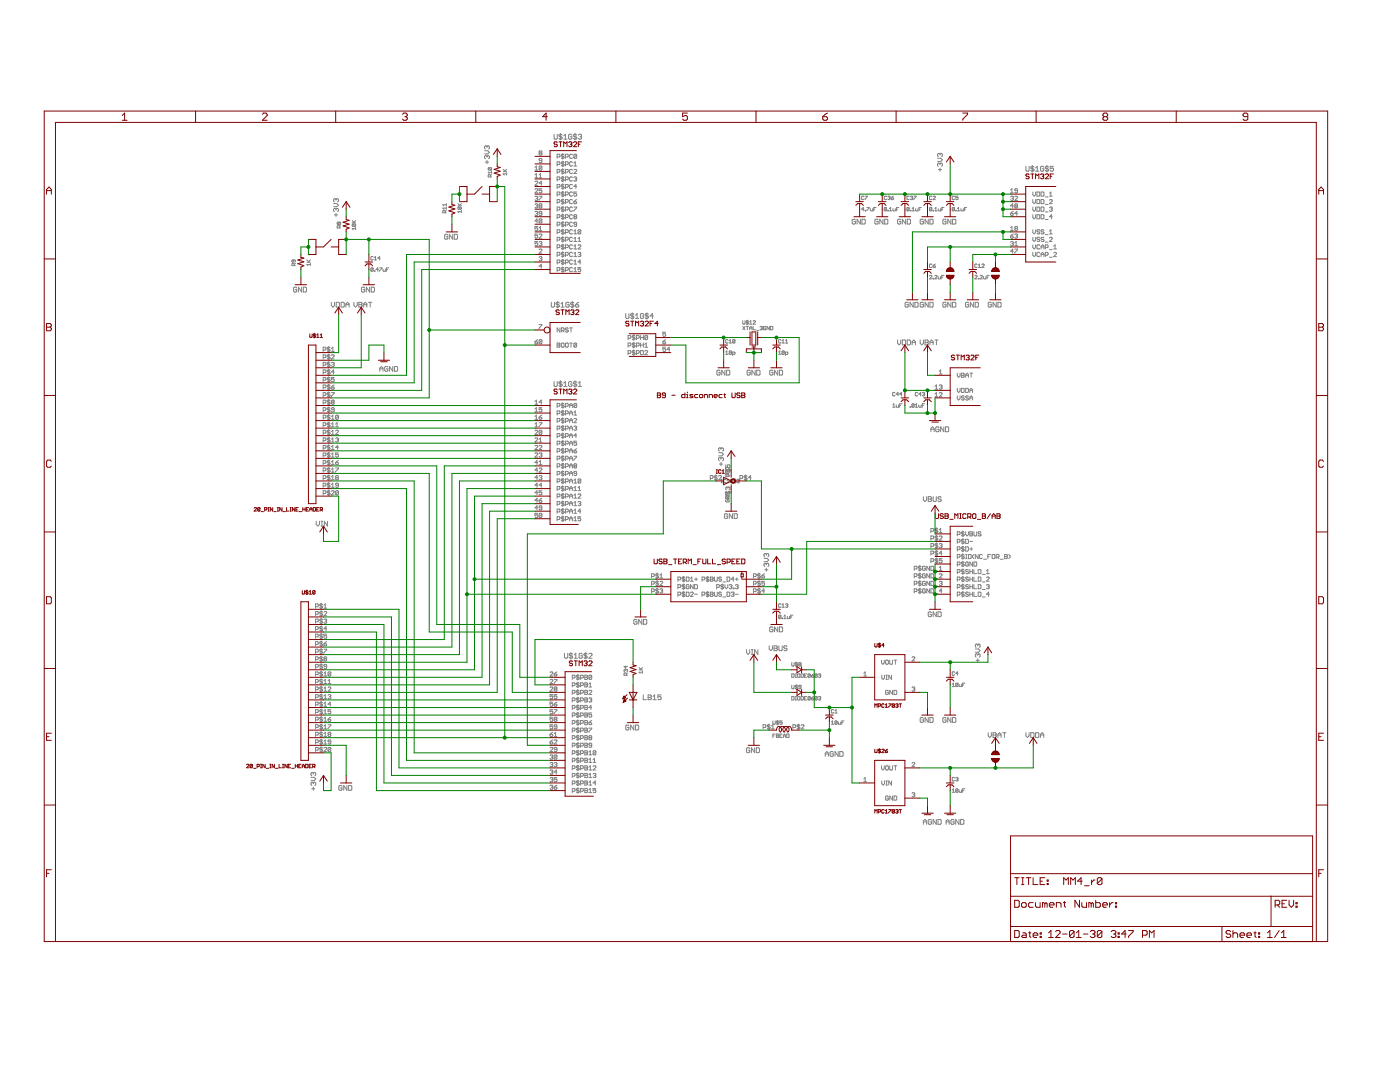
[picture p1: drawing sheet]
<svg xmlns="http://www.w3.org/2000/svg" width="279mm" height="216mm" viewBox="0 0 279 216" stroke-linecap="round" stroke-linejoin="round" font-family="sans-serif">
<g fill="none" stroke="#808080" stroke-width=".2">
<path d="M67.1 39.8v.2M67.1 39.8l-.2-.2-.3 .2v.3l.1 .2M67.1 39.8l.1-.2 .3 .2v.3l-.1 .2M96.7 30.1h.6l.4 .3-.4 .3h-.6M96.9 32.3h.6M97.2 29.3v.1M97.2 31.2v.2M97.2 32v.7M97.2 31.2l-.2-.1-.3 .1 .2 .5M97.2 29.3l-.2-.2-.3 .2 .2 .4M97.2 31.2l.1-.1 .4 .1-.2 .5M97.2 29.3l.1-.2 .4 .2-.2 .4"/>
<path d="M97.5 33.5l-.1 .1 .1 .3h.5M97.5 33.5l.6 .1-.1 .3M97.5 33.5l.5 .4M97.9 35.3v-.3l-.4-.2-.1 .5h.7M98.1 34.8l-.2 .3M98.1 34.4h-.7l.2 .2M98.1 34.1v.5M100.4 34.2h.7M100.4 33.8l.5 .4M101.1 34.7h-.7l.2 .2M101.1 34.5v.4M101.1 33.8l-.3 .3"/>
<path d="M106.8 37.8l.1-.1 .4 .1-.5 .7h.5M106.8 39.3l.4-.1 .1 .1-.1 .3M106.8 34h.5M106.8 33.4l.2-.3v.9M106.8 34.9l.2-.3v.9M106.8 36.3l.1-.1 .4 .1-.5 .7h.5M106.8 35.5h.5M107 39.6h.2M107.2 39.6l.1 .1-.1 .3-.4-.1M107.6 39.2h.5l-.5 .8M107.6 34.9l.3-.3v.9M107.6 35.5h.5"/>
<path d="M107.7 30.5l-.1-.1 .1-.3 .4 .1-.1 .3M107.7 30.5l-.1 .2 .1 .2 .4-.1-.1-.3M107.7 30.5h.3M108.1 33.3v.5l-.1 .2-.4-.2M108.1 32h-.4l-.1-.1 .1-.3 .4 .2v.5l-.1 .1-.4-.1M108.1 33.3l-.4-.2-.1 .7M108.1 37.7h-.5v.4l.3-.2 .2 .2-.1 .4-.4-.2M108.1 36.6h-.5l.4-.4v.8M108.1 33.3l-.5 .5M110.6 26.8v.8l.1 .2h.3l.2-.2v-.8M111.2 34.4h.4l.1-.2-.1-.4h-.4v.8M111.2 35.9h.4l.1-.2-.1-.4h-.4v.8"/>
<path d="M111.2 31.3l.5-.1-.1-.4h-.4v.8M111.2 32.8l.5-.1-.1-.4h-.4v.8M111.2 37.4h.4l.1-.2-.1-.4h-.4v.8M111.2 38.9l.5-.2-.1-.4h-.4v.8M111.9 26.6v1.3M112.2 27l-.2-.2h-.3l-.2 .3 .2 .2h.3l.2 .3-.2 .2h-.3l-.2-.2M112.3 30.6v1.1M112.3 32.2v1.1M112.3 33.7v1.1M112.3 35.2v1.1M112.3 36.7v1.1M112.3 38.2v1.1"/>
<path d="M112.3 39.7v1.1M112.5 27.1l.3-.3v1M112.5 27.8h.7M112.6 33.9l-.2-.1-.4 .1 .2 .3 .4 .2-.2 .2-.4-.1M112.6 30.9l-.4-.1-.2 .3 .4 .1 .2 .3-.2 .1-.4-.1M112.6 35.4l-.2-.1-.4 .1 .2 .3 .4 .2-.2 .2-.4-.1M112.6 36.9l-.2-.1-.4 .1 .2 .3 .4 .2-.2 .2-.4-.1M112.6 38.5l-.4-.2-.2 .3 .4 .1 .2 .3-.2 .1-.4-.1M112.6 40l-.4-.2-.2 .3 .4 .1 .2 .3-.2 .1-.4-.1M112.6 32.4l-.4-.1-.2 .3 .4 .1 .2 .3-.2 .1-.4-.1M112.9 34.4h.4l.1-.5-.5-.1v.8M112.9 38.9l.5-.2-.1-.4h-.4v.8"/>
<path d="M112.9 32.8l.5-.1-.1-.4h-.4v.8M112.9 35.9h.4l.1-.5-.5-.1v.8M112.9 31.3l.5-.1-.1-.4h-.4v.8M112.9 37.4h.4l.1-.5-.5-.1v.8M114.1 27l-.1-.2h-.4l-.1 .2v.6l.1 .2h.4l.1-.2v-.3h-.3M114.2 33.9l-.1-.1-.4 .1v.6l.1 .1 .4-.1M114.2 30.9l-.1-.1-.4 .1v.6l.1 .1 .4-.1M114.2 35.4l-.1-.1-.4 .1v.6l.1 .1 .4-.1M114.2 38.5l-.1-.2-.4 .2v.5l.1 .1 .4-.1M114.2 40l-.1-.2-.4 .2v.5l.1 .1 .4-.1M114.2 32.4l-.1-.1-.4 .1v.6l.1 .1 .4-.1M114.2 36.9l-.1-.1-.4 .1v.6l.1 .1 .4-.1"/>
<path d="M114.5 33.9l.2-.1 .4 .1-.6 .7h.6M114.5 35.4l.4-.1 .2 .1-.2 .3M114.5 32.6l.3-.3v.8M114.5 33.1h.6M114.8 26.6v1.3M114.8 35.7h.1M114.9 35.7l.2 .2-.2 .2-.4-.1M115.1 30.9v.6l-.2 .1-.4-.1M115.1 38.3h-.6v.4l.3-.1 .3 .1-.2 .4-.4-.1M115.1 37.2h-.6l.4-.4v.8M115.1 30.9l-.4-.1-.2 .7M115.1 30.9l-.6 .6"/>
<path d="M115.1 39.8l-.6 .4M115.1 27l-.2-.2h-.3l-.2 .3 .2 .2h.3l.2 .3-.2 .2h-.3l-.2-.2M115.4 27l.2-.2h.3l.2 .2-.2 .3M115.7 27.3h.2M115.9 27.3l.2 .1-.2 .4h-.3l-.2-.2M172.4 39.2l-.1-.1-.3 .1 .1 .6 .3-.1M172.7 39.1h.4l-.4 .7M176.9 39.2l-.1-.1-.3 .1v.5l.1 .1 .3-.1M177.2 39.2l.3-.1 .1 .1-.1 .3M177.4 39.5h.1M177.5 39.5l.1 .1-.1 .2-.3-.1M177.9 39.5h.3l.1 .2-.3 .1z"/>
<path d="M178.3 39.1l-.4 .4M181.5 39.2l-.2-.1-.3 .1 .1 .6 .4-.1M181.7 39.2l.3-.1 .1 .1-.1 .3M181.9 39.5h.1M182 39.5l.1 .1-.1 .2-.3-.1M182.4 39.1h.4l-.4 .7M186 39.2l-.1-.1-.4 .1v.5l.1 .1 .4-.1M186.2 39.2l.1-.1 .4 .1-.5 .6h.5M187.1 31.6h.6l.4 .3-.4 .3h-.6M187.3 33.8h.6M187.6 30.8l.1-.2 .4 .2-.2 .4M187.6 30.8v.1"/>
<path d="M187.6 32.7v.2M187.6 33.5v.7M187.6 32.7l-.2-.1-.3 .1 .2 .5M187.6 30.8l-.2-.2-.3 .2 .2 .4M187.6 32.7l.1-.1 .4 .1-.2 .5M190.5 39.2l-.1-.1-.4 .1 .1 .6 .4-.1M191.2 39.1h-.5v.4l.4-.1 .1 .3-.1 .1-.4-.1M201.7 38.5h.5M201.7 39.3l.4-.1 .1 .1-.1 .3M201.7 37.9l.3-.2v.8M202 39.6h.1M202.1 39.6l.1 .1-.1 .3-.4-.1"/>
<path d="M202.5 39.3l.1-.1 .5 .1-.6 .7h.6M203.1 38.1h-.5l-.1-.2 .1-.2 .5 .1v.5l-.2 .2-.4-.2M204.7 33.2v.8l.2 .2h.3l.2-.2v-.8M206 33v1.3M206.1 38.3v.6l.3 .2 .3-.2v-.6M206.1 39.8v.6l.3 .2 .3-.2v-.6M206.4 33.4l-.2-.2h-.3l-.2 .3 .5 .2 .2 .3-.2 .2h-.3l-.2-.2M206.7 34.2h.6M206.7 33.5l.3-.3v1M206.9 38.3h.5l.1 .2v.5l-.1 .1h-.5zM206.9 39.8h.5l.1 .2v.5l-.1 .1h-.5zM207.8 38.3h.4l.1 .2v.5l-.1 .1h-.4z"/>
<path d="M207.8 39.8h.4l.1 .2v.5l-.1 .1h-.4zM208.3 33.4l-.2-.2h-.3l-.2 .2v.6l.2 .2h.3l.2-.2v-.3h-.3M208.6 39.3h.6M208.9 33v1.3M209.3 33.4l-.2-.2h-.3l-.2 .2 .2 .3h.3l.2 .1-.2 .4h-.3l-.2-.2M209.4 39.1h.6M209.4 40l.2-.2 .4 .2-.6 .6h.6M209.4 38.6l.3-.3v.8M210.2 33.2h-.6v.5l.3-.2 .3 .2v.3l-.1 .2h-.3l-.2-.2M58.6 51.9l-.1 .4-.2-.1 .1-.3h.4l.1 .1-.1 .3M58.7 53l-.1-.4-.3 .1v.3h.6M58.9 52.6l-.2 .2"/>
<path d="M59.2 57.5l-.1-.2h-.4l-.1 .2v.6l.1 .2h.4l.1-.2v-.3h-.3M60.2 57.3v1l-.6-1v1M60.5 57.3h.5l.2 .2v.6l-.2 .2h-.5zM61.2 52.3h.7M61.2 51.9l.5 .4M61.9 52.8h-.7l.3 .2M61.9 52.6v.4M61.9 51.9l-.3 .3M66.6 40.6h.6l.3 .3-.3 .4h-.6M66.7 42.9h.7M67.1 41.7v.2M67.1 42.6v.6"/>
<path d="M67.1 41.7l-.2-.1-.3 .1v.4l.1 .1M67.1 41.7l.1-.1 .3 .1v.4l-.1 .1M67.6 44.4v.3M67.6 44.4l-.1-.1-.2 .1 .1 .4 .2-.1M67.6 44.4l.2-.1 .2 .1-.1 .4-.3-.1M67.8 45.5v-.4l-.4-.1-.1 .5h.7M68 45l-.2 .3M70.3 44.5h.7M70.3 44l.4 .5M70.4 44.7h.5l.1 .1-.1 .4M70.4 44.7l-.1 .1 .1 .4h.5M70.4 44.7l.5 .5"/>
<path d="M71 45.6h-.7l.2 .2M71 45.4v.4M71 44l-.4 .3M72.8 57.5l-.2-.2h-.3l-.2 .2v.6l.2 .2h.3l.2-.2v-.3h-.3M73.8 57.3v1l-.7-1v1M74.1 57.3h.5l.1 .2v.6l-.1 .2h-.5zM74.5 53.6l-.5 .4M74.5 51.3l-.1-.1-.4 .1v.5l.1 .1 .4-.1M74.5 53.6l-.1-.2-.4 .2v.4M74.5 53.6l-.1 .5-.4-.1M74.7 54l.1 .1zM74.7 51.9h.5"/>
<path d="M74.7 51.4l.2-.2v.7M75.5 53.8h-.4l.3-.4v.7M75.8 53.4h.4l-.4 .7M75.9 51.5h-.5l.4-.3v.7M76.4 53.7l.2 .4h.3v-.4M77.1 53.8h.3M77.6 53.4h-.5v.7M88.8 42.5l-.1-.5-.3 .1v.4h.7M89.1 42l-.3 .2M89.1 41.5h-.7l.2 .3M89.1 40.6v.5M89.1 41.3v.5"/>
<path d="M89.1 40.9h-.7l.2 .2M89.4 46.9l-.2-.1h-.3l-.2 .1v.7l.2 .1h.3l.2-.1v-.4h-.4M90.3 46.8v.9l-.6-.9v.9M90.7 46.8h.4l.2 .1v.7l-.2 .1h-.4zM91.4 41.1h.7M91.4 40.6l.4 .5M91.5 41.3l-.1 .4 .5 .1M91.5 41.3l.6 .1-.2 .4M91.5 41.3l.4 .5M92.1 42.2h-.7l.2 .3M92.1 42v.5M92.1 40.6l-.4 .4"/>
<path d="M106.8 40.8l.4-.1 .1 .1-.1 .3M106.8 42.3l.4-.1 .1 .1-.1 .3M107 41.1h.2M107 42.6h.2M107.2 41.1l.1 .1-.1 .3-.4-.1M107.2 42.6l.1 .1-.1 .3-.4-.1M107.3 45.2h-.5v.4l.2-.1 .3 .1-.1 .4-.4-.1M107.3 46.7h-.5v.4l.2-.1 .3 .1-.1 .4-.4-.1M107.3 48.2h-.5v.4l.2-.1 .3 .1-.1 .4-.4-.1M107.3 44.1h-.5l.4-.4v.8M107.6 51.4l.4-.2 .1 .2-.1 .2M107.6 46.8l.1-.1 .4 .1-.5 .7h.5"/>
<path d="M107.6 48.3l.4-.1 .1 .1-.1 .3M107.6 49.8l.1-.1 .4 .1-.5 .7h.5M107.6 45.5l.3-.3v.8M107.6 46h.5M107.7 41.1h.3M107.7 41.1l-.1 .1 .1 .3 .4-.1-.1-.3M107.7 41.1l-.1-.2 .1-.2 .4 .1-.1 .3M107.9 48.6h.1M107.9 51.6h.1M108 48.6l.1 .1-.1 .3-.4-.1M108 51.6l.1 .2-.1 .2-.4-.1M108.1 42.6h-.4l-.1-.2 .1-.2 .4 .1v.6l-.1 .1-.4-.1"/>
<path d="M108.1 43.8l-.4-.1-.1 .7M108.1 43.8l-.1 .7-.4-.1M108.1 53.1h-.5l.4-.4v.9M108.1 43.8l-.5 .6M111.2 46.4l.5-.1-.1-.5h-.4v.9M111.2 41.9h.4l.1-.2-.1-.4h-.4v.9M111.2 40.4l.5-.2-.1-.4h-.4v.8M111.2 52.4h.4l.1-.1-.1-.4h-.4v.8M111.2 43.4h.4l.1-.2-.1-.4h-.4v.9M111.2 44.9h.4l.1-.2-.1-.4h-.4v.9M111.2 47.9l.5-.1-.1-.5h-.4v.9M111.2 49.4l.5-.1-.1-.4h-.4v.8"/>
<path d="M111.2 50.9h.4l.1-.1-.1-.4h-.4v.8M111.2 53.9h.4l.1-.1-.1-.4h-.4v.8M112.3 41.2v1.1M112.3 42.7v1.1M112.3 44.2v1.1M112.3 45.7v1.1M112.3 47.2v1.1M112.3 48.7v1.1M112.3 50.2v1.1M112.3 51.7v1.1M112.3 53.2v1.2M112.6 41.5l-.4-.2-.2 .3 .4 .1 .2 .3-.2 .2-.4-.2"/>
<path d="M112.6 44.5l-.2-.2-.4 .2 .2 .2 .4 .2-.2 .3-.4-.2M112.6 53.5l-.2-.1-.4 .1 .2 .3 .4 .1-.2 .3-.4-.1M112.6 50.5l-.4-.1-.2 .3 .4 .1 .2 .3-.2 .1-.4-.1M112.6 52l-.2-.1-.4 .1 .2 .3 .4 .1-.2 .3-.4-.1M112.6 43l-.2-.2-.4 .2 .2 .2 .4 .2-.2 .3-.4-.2M112.6 46l-.2-.2-.4 .2 .2 .3 .4 .1-.2 .3-.4-.2M112.6 47.5l-.4-.2-.2 .3 .4 .2 .2 .2-.2 .2-.4-.2M112.6 49l-.4-.1-.2 .2 .4 .2 .2 .3-.2 .1-.4-.1M112.9 41.9h.4l.1-.2-.1-.4h-.4v.9M112.9 53.9h.4l.1-.4-.5-.1v.8M112.9 40.4l.5-.2-.1-.4h-.4v.8M112.9 52.4h.4l.1-.4-.5-.1v.8"/>
<path d="M112.9 43.4h.4l.1-.4-.5-.2v.9M112.9 44.9h.4l.1-.4-.5-.2v.9M112.9 46.4h.4l.1-.4-.5-.2v.9M112.9 47.9l.5-.1-.1-.5h-.4v.9M112.9 49.4l.5-.1-.1-.4h-.4v.8M112.9 50.9h.4l.1-.1-.1-.4h-.4v.8M114.2 44.5l-.1-.2-.4 .2v.5l.1 .2 .4-.2M114.2 41.5l-.1-.2-.4 .2v.5l.1 .2 .4-.2M114.2 43l-.1-.2-.4 .2v.5l.1 .2 .4-.2M114.2 49l-.1-.1-.4 .1v.6l.1 .1 .4-.1M114.2 50.5l-.1-.1-.4 .1v.6l.1 .1 .4-.1M114.2 52l-.1-.1-.4 .1v.6l.1 .1 .4-.1"/>
<path d="M114.2 46l-.1-.2-.4 .2v.5l.1 .2 .4-.2M114.2 47.5l-.1-.2-.4 .2v.5l.1 .2 .4-.2M114.2 53.5l-.1-.1-.4 .1v.6l.1 .1 .4-.1M114.5 41.3h.6l-.6 .9M114.5 51.2h.6M114.5 40.2h.4l.2 .3-.4 .1zM114.5 46.1l.3-.3v.9M114.5 47.6l.3-.3v.9M114.5 49.1l.3-.2v.8M114.5 50.7l.3-.3v.8M114.5 52.2l.3-.3v.8M114.5 53.7l.3-.3v.8"/>
<path d="M114.5 46.7h.6M114.5 48.2h.6M114.5 49.7h.6M114.5 52.7h.6M114.5 54.2h.6M114.7 43.2l-.2-.1 .2-.3 .4 .2-.2 .2M114.7 43.2l-.2 .2 .2 .3 .4-.2-.2-.3M114.7 43.2h.2M115.1 44.7h-.4l-.2-.1 .2-.3 .4 .2v.5l-.2 .2-.4-.2M115.4 50.5l.4-.1 .1 .1-.1 .3M115.4 49l.1-.1 .4 .1-.5 .7h.5M115.4 47.6l.2-.3v.9"/>
<path d="M115.4 48.2h.5M115.6 50.8h.2M115.8 50.8l.1 .1-.1 .3-.4-.1M115.9 52.3h-.5l.4-.4v.8M115.9 46l-.1-.2-.4 .2v.5M115.9 53.4h-.5v.4l.2-.1 .3 .1-.1 .4-.4-.1M115.9 46v.5l-.1 .2-.4-.2M115.9 46l-.5 .5M170.7 43.9l-.1-.1-.5 .1v.7l.1 .1 .5-.1v-.4h-.3M171.7 43.8v.9l-.7-.9v.9M172 43.8h.5l.2 .1v.7l-.2 .1h-.5zM172.4 41.7h-.4l.3-.3v.7"/>
<path d="M172.7 42l.1 .1zM173 41.4h.5l-.5 .7M173.7 41.6l.1 .5h.4v-.5M174.4 41.7h.2M174.8 41.4h-.4v.7M175.2 43.9l-.1-.1-.5 .1v.7l.5 .1 .1-.5h-.3M176.2 43.8v.9l-.6-.9v.9M176.6 43.8h.4l.2 .1v.7l-.2 .1h-.4zM176.9 41.5l-.1-.1-.3 .1v.5M176.9 41.5l-.1 .6-.3-.1M176.9 41.5l-.4 .5M177.2 42l.1 .1z"/>
<path d="M177.5 42.1h.5M177.5 41.6l.2-.2v.7M178.2 41.6l.1 .5h.4v-.5M178.9 41.7h.2M179.4 41.4h-.5v.7M179.8 43.9l-.2-.1-.5 .1v.7l.2 .1 .5-.1v-.4h-.3M180.7 43.8v.9l-.6-.9v.9M181.1 43.8h.4l.2 .1v.7l-.2 .1h-.4zM181.5 41.5l-.2-.1-.3 .1v.5M181.5 41.5v.5l-.2 .1-.3-.1M181.5 41.5l-.5 .5M181.7 42l.1 .1z"/>
<path d="M182 42.1h.5M182 41.6l.3-.2v.7M182.7 41.6l.1 .5h.4v-.5M183.4 41.7h.2M183.9 41.4h-.5v.7M184.3 43.9l-.2-.1-.5 .1v.7l.5 .1 .2-.1v-.4h-.3M185.3 43.8v.9l-.7-.9v.9M185.5 55.1l.1-.2 .4 .2-.5 .5h.5M185.6 43.8h.5l.1 .1v.7l-.1 .1h-.5zM186 41.5l-.1-.1-.4 .1v.5M186 41.5l-.1 .6-.4-.1M186 52.8l-.1-.1-.4 .1v.5l.1 .1 .4-.1"/>
<path d="M186 41.5l-.5 .5M186.2 42l.1 .1zM186.2 53h.4l.1 .3-.4 .1zM186.2 55.5l.1 .1zM186.6 42.1h.4M186.6 41.6l.2-.2v.7M186.6 55.1l.1-.2 .3 .2-.4 .5h.4M186.7 52.7l-.5 .3M187.2 41.6l.2 .5h.3v-.5M187.2 55.2l.2 .4h.3v-.4M187.9 41.7h.3M187.9 55.3h.3"/>
<path d="M188.4 41.4h-.5v.7M188.4 54.9h-.5v.7M188.8 43.9l-.2-.1-.4 .1v.7l.1 .1 .5-.1v-.4h-.3M189.8 43.8v.9l-.7-.9v.9M190.1 43.8h.5l.2 .1v.7l-.2 .1h-.5zM190.5 41.5l-.4-.1-.1 .6M190.5 41.5v.5l-.1 .1-.4-.1M190.5 41.5l-.5 .5M190.7 42l.1 .1zM191.1 42.1h.4M191.1 41.6l.2-.2v.7M191.8 41.6l.1 .5h.3v-.5"/>
<path d="M192.5 41.7h.2M192.9 41.4h-.4v.7M194.5 55.1l.2-.2 .3 .2-.5 .5h.5M195 52.8l-.1-.1-.4 .1v.5l.2 .1 .3-.1M195.2 55.5l.2 .1zM195.2 52.9l.3-.2v.7M195.2 53.4h.5M195.6 55.1l.1-.2 .4 .2-.5 .5h.5M195.9 52.8l.2-.1 .3 .1-.5 .6h.5M196.3 55.2l.1 .4h.3v-.4M197 55.3h.2M197.4 54.9h-.4v.7"/>
<path d="M201.7 42.6h.4l.1 .3-.4 .1zM201.7 46h.5M201.7 48.3l.4-.1 .1 .1-.1 .3M201.7 47.1h.4l.1 .3-.4 .1zM201.7 45.5l.3-.3v.8M202 48.6h.1M202.1 48.6l.1 .1-.1 .3-.4-.1M202.2 41.1h-.5l.4-.4v.8M202.2 42.2l-.5 .4M202.2 50.1h-.5l.4-.4v.8M202.2 46.7l-.5 .4M202.5 49.7h.6l-.6 .8"/>
<path d="M202.5 46.8l.4-.1 .2 .1-.2 .3M202.5 49h.6M202.5 48.5l.3-.3v.8M202.6 45.6h.3M202.6 41.1h.3M202.6 41.1l-.1 .1 .1 .3 .5-.1-.2-.3M202.6 45.6l-.1 .1 .1 .3 .5-.1-.2-.3M202.6 41.1l-.1-.2 .1-.2 .5 .1-.2 .3M202.6 45.6l-.1-.1 .1-.3 .5 .1-.2 .3M202.8 47.1h.1M202.9 47.1l.2 .1-.2 .3-.4-.1M203.1 42.6h-.6l.4-.4v.8"/>
<path d="M206.1 41.3v.6l.3 .3 .3-.3v-.6M206.1 42.8v.6l.3 .3 .3-.3v-.6M206.1 45.8v.6l.3 .3 .3-.3v-.6M206.1 47.3v.6l.3 .3 .3-.3v-.6M206.1 48.9v.5l.3 .3 .3-.3v-.5M206.1 50.4v.5l.3 .3 .3-.3v-.5M206.9 41.3h.5l.1 .2-.1 .7h-.5zM206.9 42.8l.6 .2-.1 .7h-.5zM207.5 50.5l-.1-.1-.5 .1v.6l.2 .1 .4-.1M207.5 46l-.1-.2-.5 .2 .2 .3 .4 .1-.1 .3-.5-.2M207.5 47.5l-.4-.2-.2 .3 .5 .2 .1 .2-.1 .2-.5-.2M207.5 49l-.1-.1-.5 .1v.6l.2 .1 .4-.1"/>
<path d="M207.8 41.3h.4l.1 .2v.5l-.1 .2h-.4zM207.8 42.8l.5 .2v.5l-.1 .2h-.4zM207.8 49.3h.5M207.8 50.8h.5M207.8 49.7v-.6l.3-.2 .2 .2v.6M207.8 51.2v-.5l.3-.3 .2 .3v.5M208.3 46l-.1-.2-.4 .2 .1 .3 .4 .1-.1 .3-.4-.2M208.3 47.5l-.4-.2-.1 .3 .4 .2 .1 .2-.1 .2-.4-.2M208.6 49.4h.4l.2-.4-.2-.1h-.4v.8M208.6 50.9h.4l.2-.1-.2-.4h-.4v.8M208.6 40.8h.6M208.6 42.3h.6"/>
<path d="M208.6 46.8h.6M208.6 48.3h.6M208.6 43.8h.6M209.4 41.5l.5-.2 .1 .2-.1 .2M209.4 47.5l.2-.2 .4 .2-.6 .7h.6M209.4 46.1l.3-.3v.9M209.4 46.7h.6M209.4 49.8h.6M209.4 51.3h.6M209.7 41.7h.2M209.9 41.7l.1 .2-.1 .3-.5-.2M210 43.2h-.6l.5-.4v.9"/>
<path d="M210.3 50.5l.1-.1 .4 .1-.5 .7h.5M210.3 49.7h.5M210.3 49.1l.3-.2v.8M64.5 74.4h.4l.1-.4-.1-.2h-.4v.8M64.5 69.8h.4l.1-.1-.1-.4h-.4v.8M64.5 71.4h.4l.1-.5-.5-.1v.8M64.5 72.9h.4l.1-.5-.5-.1v.8M64.5 75.9h.4l.1-.4-.1-.2h-.4v.8M64.5 77.4h.4l.1-.4-.1-.2h-.4v.9M64.5 78.9h.4l.1-.4-.5-.2v.9M65.6 69.2v1.1M65.6 70.7v1.1"/>
<path d="M65.6 72.2v1.1M65.6 73.7v1.1M65.6 75.2v1.1M65.6 76.7v1.1M65.6 78.2v1.1M65.6 79.7v1.1M65.9 72.4l-.5-.1-.1 .3 .4 .1 .2 .3-.2 .1-.4-.1M65.9 69.4l-.5-.1-.1 .3 .4 .1 .2 .3-.2 .1-.4-.1M65.9 70.9l-.5-.1-.1 .3 .4 .1 .2 .3-.2 .1-.4-.1M65.9 74l-.5-.2-.1 .3 .4 .1 .2 .3-.2 .1-.4-.1M65.9 75.5l-.5-.2-.1 .3 .4 .1 .2 .3-.2 .1-.4-.1M65.9 77l-.5-.2-.1 .3 .4 .1 .2 .3-.2 .2-.4-.2"/>
<path d="M65.9 78.5l-.5-.2-.1 .3 .4 .1 .2 .3-.2 .2-.4-.2M65.9 80l-.5-.2-.1 .3 .4 .1 .2 .3-.2 .2-.4-.2M66.1 60.3v.7l.3 .3 .4-.3v-.7M66.1 70.1h.6M66.1 70.9l.2-.1 .4 .1-.6 .7h.6M66.1 69.6l.3-.3v.8M66.1 72.4l.5-.1 .1 .1-.1 .3M66.1 77.2h.5l.1 .3-.4 .2zM66.1 78.3h.6l-.6 .9M66.4 72.7h.2M66.6 72.7l.1 .2-.1 .2-.5-.1M66.7 74.2h-.6l.5-.4v.8"/>
<path d="M66.7 75.3h-.6v.4l.3-.1 .3 .1-.1 .4-.5-.1M66.7 76.8l-.6 .4M67.1 60.3h.5l.1 .2v.6l-.1 .2h-.5zM68.1 60.3h.4l.2 .2v.6l-.2 .2h-.4zM69 60.8h.7M69 61.3v-.7l.4-.3 .3 .3v.7M70.6 60.3v.7l.4 .3 .3-.3v-.7M71.6 60.3h.5l.2 .2-.2 .3 .2 .3-.2 .2h-.5zM71.6 60.8h.5M72.6 60.8h.6M72.6 61.3v-.7l.3-.3 .3 .3v.7M73.6 60.3h.6"/>
<path d="M73.9 60.3v1M75.8 74.1v-.7l.3-.3 .3 .3v.7M75.8 73.6h.6M77.4 73.3l-.1-.2-.5 .2v.6l.1 .2 .5-.2v-.3h-.3M78.4 73.1v1l-.7-1v1M78.7 73.1h.5l.2 .2v.6l-.2 .2h-.5zM106.8 68.2h.4l.1 .3-.4 .1zM107.3 67.8l-.5 .4M107.6 64.8h.5l-.5 .8M108.1 67.9l-.4-.1-.1 .7M108.1 67.9v.6l-.1 .1-.4-.1M108.1 67.9l-.5 .6"/>
<path d="M110 60.3v.8l.2 .2 .5-.2v-.8M110.6 76.1v.8l.1 .2h.3l.2-.2v-.8M111.2 68.5l.5 .1-.1 .7h-.4zM111.2 68.9h.4M111.3 60.2v1.2M111.6 60.5l-.1-.2-.5 .2 .1 .3h.4l.1 .2-.1 .3-.5-.2M111.7 65.4v.9l-.5-.9v.9M111.9 76v1.3M112 61.3h.6M112 60.6l.3-.3v1M112 66h.4l.2-.4-.2-.2h-.4v.9M112 68.6l.2-.1 .4 .1v.5l-.2 .2-.4-.2z"/>
<path d="M112.2 76.3l-.2-.2h-.3l-.2 .4 .2 .1h.3l.2 .3-.2 .2h-.3l-.2-.2M112.3 66l.3 .3M112.5 77.1h.7M112.5 76.5l.3-.4v1M113 68.5l.4 .1v.5l-.1 .2-.4-.2v-.5zM113.4 65.6l-.4-.2-.1 .3 .4 .1 .1 .3-.1 .2-.4-.2M113.6 60.5l-.2-.2-.5 .2v.6l.5 .2 .2-.2v-.3h-.4M113.7 68.5h.5M113.7 65.4h.5M114 65.4v.9M114 68.5v.8M114.1 76.3l-.1-.2h-.4l-.1 .2v.6l.1 .2h.4l.1-.2v-.3h-.3"/>
<path d="M114.2 60.2v1.2M114.5 60.5l-.1-.2-.5 .2 .2 .3h.3l.1 .2-.1 .3-.5-.2M114.8 76v1.3M114.9 60.8h.5l.1 .3-.5 .2-.1-.2zM115.1 68.6v.5l-.2 .2-.4-.2M115.1 68.6l-.4-.1-.2 .1v.5M115.1 68.6l-.6 .5M115.1 76.3l-.2-.2h-.3l-.2 .2 .2 .3 .5 .2-.2 .3h-.3l-.2-.2M115.4 77.1h.7M115.4 76.5l.3-.4v1M115.5 60.3l-.6 .5M124.9 62.6v.8l.2 .1h.3l.1-.1v-.8"/>
<path d="M125.3 67.5h.5l.1-.1-.1-.5h-.5v.9M125.3 69h.5l.1-.4-.6-.1v.8M125.3 70.5h.5l.1-.4-.6-.1v.8M126.2 62.4v1.3M126.5 66.8v1.1M126.5 68.3v1.1M126.5 69.8v1.1M126.5 62.7l-.2-.1h-.3l-.1 .1 .1 .4h.3l.2 .1-.2 .3h-.3l-.1-.1M126.7 68.6l-.1-.1-.4 .1 .1 .3 .4 .1-.1 .3-.4-.2M126.7 70.1l-.1-.1-.4 .1 .1 .3 .4 .1-.1 .3-.4-.2M126.7 67.1l-.4-.2-.1 .3 .4 .2 .1 .2-.1 .2-.4-.2M126.8 62.9l.3-.3v.9"/>
<path d="M126.8 63.5h.7M127 69h.4l.2-.4-.6-.1v.8M127 67.5h.4l.2-.1-.2-.5h-.4v.9M127 70.5h.4l.2-.4-.6-.1v.8M127.8 70l.6 .1-.1 .7h-.5zM127.8 66.9v.9M127.8 68.5v.8M127.8 67.4h.6M127.8 68.9h.6M128.4 66.9v.9M128.4 68.5v.8M128.4 62.7l-.1-.1h-.3l-.2 .1v.7l.2 .1h.3l.1-.1v-.3h-.3"/>
<path d="M128.7 69.3h.5M128.7 70.1l.1-.1 .4 .1-.5 .7h.5M128.7 68.7l.3-.2v.8M129.1 62.4v1.3M129.2 67.1v.5l-.1 .2-.4-.2M129.2 67.1l-.4-.2-.1 .2v.5M129.2 67.1l-.5 .5M129.4 62.7l-.2-.1h-.3l-.1 .1 .1 .4h.3l.2 .1-.2 .3h-.3l-.1-.1M130.4 63.1h-.7l.5-.5v.9M132.3 68.2h.4l.1 .3-.4 .1zM132.8 66.3h-.5v.4l.3-.2 .2 .2-.1 .4-.4-.1M132.8 69.3h-.5v.4l.3-.1 .2 .1-.1 .4-.4-.1"/>
<path d="M132.8 67.8l-.5 .4M133.7 69.7h-.6l.4-.4v.8M143.7 74l-.1-.1h-.4l-.1 .1v.7l.1 .1h.4l.1-.1v-.3h-.3M144.7 73.9v.9l-.7-.9v.9M144.8 70.3l.3-.3v.7M144.8 70.7h.5M145 73.9h.5l.1 .1v.7l-.1 .1h-.5zM145.3 67.9l-.1-.1-.4 .1v.4l.1 .2 .4-.2M145.5 68.5h.5M145.5 68l.3-.2v.7M146 70.1l-.1 .6-.4-.1M146 70.1l-.1-.1-.4 .1v.5"/>
<path d="M146 70.1l-.5 .5M146.2 70.7h.4l.1-.3-.5-.1v.7M146.7 67.9l-.4-.1-.1 .5M146.7 67.9v.4l-.1 .2-.4-.2M146.7 67.9l-.5 .4M148.2 65.1l.5 .7M148.2 64l.1 .7 .4-.1v-.6M148.7 65.1l-.5 .7M148.9 65.1h.5M149.1 63.9v.9M149.1 65.1v.7M149.4 64.1l-.4-.1-.1 .2 .4 .1 .1 .3-.1 .1-.4-.1"/>
<path d="M149.6 65.8v-.4l.2-.3 .3 .3v.4M149.6 65.5h.5M149.6 64.7h.5M149.6 64.2l.2-.2v.7M149.7 74l-.1-.1h-.4l-.1 .1v.7l.1 .1h.4l.1-.1v-.3h-.3M150.3 64.1l.1-.1 .4 .1-.5 .6h.5M150.3 65.1v.7h.5M150.7 73.9v.9l-.6-.9v.9M151 65.9h.5M151 73.9h.5l.2 .1v.7l-.2 .1h-.5zM151.7 65.2l.3-.1 .1 .1-.1 .3M151.9 65.5h.1"/>
<path d="M152 65.5l.1 .1-.1 .2-.3-.1M152.8 65.2l-.1-.1-.3 .1v.5l.3 .1 .1-.3h-.2M153.5 65.1v.7l-.4-.7v.7M153.8 65.1l.4 .1v.5l-.1 .1h-.3zM154.3 74l-.2-.1h-.3l-.2 .1v.7l.2 .1h.3l.2-.1v-.3h-.4M155.2 73.9v.9l-.6-.9v.9M155.4 70.7h.5M155.4 70.3l.2-.3v.7M155.6 73.9h.4l.2 .1v.7l-.2 .1h-.4zM155.9 67.9l-.2-.1-.3 .1 .1 .6 .4-.2M156.1 68l.2-.2v.7M156.1 68.5h.4"/>
<path d="M156.5 70.1l-.1 .6-.3-.1M156.5 70.1l-.1-.1-.3 .1v.5M156.5 70.1l-.4 .5M156.8 70.7h.3l.1-.3-.4-.1v.7M156.8 68l.2-.2v.7M156.8 68.5h.4M178.6 78.4l-.1-.1-.3 .1v.5l.1 .1 .3-.1M179.1 67.8v.7l.4 .3 .3-.3v-.7M179.3 78.7h-.4l.3-.4v.7M180 78.7h-.5l.4-.4v.7M180.1 67.8h.5l.1 .2v.6l-.1 .2h-.5zM181.1 67.8h.4l.2 .2v.6l-.2 .2h-.4z"/>
<path d="M181.3 60.5l-.2-.2-.5 .2v.6l.2 .2 .5-.2v-.3h-.3M182 68.8v-.6l.4-.4 .3 .4v.6M182 68.3h.7M182.2 60.3v1l-.6-1v1M182.6 60.3h.4l.2 .2v.6l-.2 .2h-.4zM183.1 78.4l-.1-.1-.3 .1v.5l.1 .1 .3-.1M183.6 67.8v.7l.4 .3 .3-.3v-.7M183.8 78.7h-.4l.3-.4v.7M184.1 78.4l.3-.1 .1 .1-.1 .3M184.3 60.5l-.2-.2-.5 .2v.6l.5 .2 .2-.2v-.3h-.3M184.3 78.7h.1M184.4 78.7l.1 .1-.1 .2-.3-.1"/>
<path d="M184.6 67.8h.5l.2 .2-.2 .3 .2 .3-.2 .2h-.5zM184.6 68.3h.5M185.3 60.3v1l-.7-1v1M185.6 60.3h.5l.1 .2v.6l-.1 .2h-.5zM185.6 68.8v-.6l.3-.4 .3 .4v.6M185.6 68.3h.6M186.6 67.8h.6M186.6 77.1l.3-.3v.9M186.6 78.6l.3-.3v.9M186.6 77.7h.6M186.6 79.2h.6M186.9 67.8v1"/>
<path d="M187.5 74.1l.2-.3v.8M187.5 77l.4-.2 .1 .2-.1 .2M187.5 78.5l.1-.2 .4 .2-.5 .7h.5M187.5 74.6h.5M187.7 77.2h.2M187.9 77.2l.1 .2-.1 .3-.4-.2M188.8 60.5l-.2-.2-.4 .2v.6l.1 .2 .5-.2v-.3h-.3M189.8 60.3v1l-.7-1v1M190.1 60.3h.5l.2 .2v.6l-.2 .2h-.5zM191.1 74.5v.5l.2 .3 .3-.3v-.5M191.1 77.5v.5l.2 .3 .3-.3v-.5M191.1 79v.5l.2 .3 .3-.3v-.5"/>
<path d="M191.9 74.5h.4l.1 .1-.1 .3 .1 .3-.1 .1h-.4zM191.9 77.5l.5 .1-.1 .7h-.4zM191.9 74.9h.4M192.4 79.1l-.1-.1-.4 .1 .1 .3 .4 .1-.1 .3-.4-.1M192.7 75.3v-.6l.3-.2 .3 .2v.6M192.7 77.5l.6 .1v.6l-.2 .1h-.4zM192.7 74.9h.6M193.3 79.1l-.5-.1-.1 .3 .4 .1 .2 .3-.2 .1-.4-.1M193.3 60.5l-.1-.2-.5 .2v.6l.5 .2 .1-.2v-.3h-.3M193.5 78.3v-.5l.3-.3 .3 .3v.5M193.5 79.8v-.5l.3-.3 .3 .3v.5M193.5 74.5h.6"/>
<path d="M193.5 79.4h.6M193.5 77.9h.6M193.8 74.5v.8M194.3 60.3v1l-.6-1v1M194.6 60.3h.5l.2 .2v.6l-.2 .2h-.5zM197.8 60.5l-.1-.2-.5 .2v.6l.2 .2 .4-.2v-.3h-.3M198.8 60.3v1l-.6-1v1M199.2 60.3h.4l.2 .2v.6l-.2 .2h-.4zM64.5 86.4h.4l.1-.1-.1-.4h-.4v.8M64.5 90.9h.4l.1-.4-.5-.1v.8M64.5 80.4h.4l.1-.4-.5-.2v.9M64.5 81.9h.4l.1-.4-.5-.2v.9"/>
<path d="M64.5 83.4h.4l.1-.4-.1-.2h-.4v.9M64.5 84.9h.4l.1-.4-.1-.2h-.4v.9M64.5 87.9h.4l.1-.4-.5-.1v.8M64.5 89.4h.4l.1-.4-.5-.1v.8M64.5 92.4h.4l.1-.4-.1-.1h-.4v.8M64.5 93.9h.4l.1-.4-.1-.1h-.4v.8M64.5 95.5h.4l.1-.2-.1-.4h-.4v.8M64.5 97h.4l.1-.5-.5-.1v.8M64.5 98.5h.4l.1-.5-.5-.1v.8M65.6 81.2v1.1M65.6 82.7v1.1M65.6 84.2v1.1"/>
<path d="M65.6 85.7v1.1M65.6 87.2v1.1M65.6 88.7v1.1M65.6 90.2v1.2M65.6 91.8v1.1M65.6 93.3v1.1M65.6 94.8v1.1M65.6 96.3v1.1M65.6 97.8v1.1M65.9 84.5l-.5-.2-.1 .3 .4 .2 .2 .2-.2 .2-.4-.2M65.9 81.5l-.2-.2-.4 .2v.1l.4 .1 .2 .3-.2 .2-.4-.2M65.9 83l-.5-.2-.1 .3 .4 .2 .2 .2-.2 .2-.4-.2"/>
<path d="M65.9 86l-.5-.1-.1 .2 .4 .2 .2 .3-.2 .1-.4-.1M65.9 87.5l-.5-.1-.1 .3 .4 .1 .2 .3-.2 .1-.4-.1M65.9 89l-.5-.1-.1 .3 .4 .1 .2 .3-.2 .1-.4-.1M65.9 90.5l-.2-.1-.4 .1v.2l.4 .1 .2 .3-.2 .1-.4-.1M65.9 92l-.5-.1-.1 .3 .4 .1 .2 .3-.2 .1-.4-.1M65.9 93.5l-.5-.1-.1 .3 .4 .1 .2 .3-.2 .1-.4-.1M65.9 95l-.5-.1-.1 .3 .4 .1 .2 .3-.2 .1-.4-.1M65.9 96.5l-.5-.1-.1 .3 .4 .1 .2 .3-.2 .1-.4-.1M65.9 98l-.5-.1-.1 .3 .4 .1 .2 .3-.2 .1-.4-.1M66.1 85.2h.6M66.1 83.1l.3-.3v.9M66.1 84.6l.3-.3v.9"/>
<path d="M66.1 86.1l.3-.2v.8M66.1 87.7l.3-.3v.8M66.1 89.2l.3-.3v.8M66.1 90.7l.3-.3v.8M66.1 92.2l.3-.3v.8M66.1 93.7l.3-.3v.8M66.1 95.2l.3-.3v.8M66.1 96.7l.3-.3v.8M66.1 98l.2-.1 .4 .1-.6 .7h.6M66.1 83.7h.6M66.1 86.7h.6M66.1 88.2h.6"/>
<path d="M66.1 89.7h.6M66.1 91.2h.6M66.1 92.7h.6M66.1 94.2h.6M66.1 95.7h.6M66.1 97.2h.6M66.3 80.2l-.2-.1 .2-.3 .4 .2-.1 .2M66.3 80.2l-.2 .2 .2 .3 .4-.2-.1-.3M66.3 80.2h.3M66.7 81.7l-.6-.1 .2-.3 .4 .2v.5l-.1 .2-.5-.2M67 85.2h.5M67 86l.1-.1 .4 .1-.5 .7h.5"/>
<path d="M67 87.5l.4-.1 .1 .1-.1 .3M67 92.3h.4l.1 .3-.4 .1zM67 93.4h.5l-.5 .8M67 84.6l.3-.3v.9M67.1 95.3l-.1-.1 .1-.3 .4 .1-.1 .3M67.1 95.3l-.1 .2 .1 .2 .4-.1-.1-.3M67.1 95.3h.3M67.3 87.8h.1M67.4 87.8l.1 .1-.1 .3-.4-.1M67.5 83v.5l-.1 .2-.4-.2M67.5 90.4h-.5v.4l.3-.1 .2 .1-.1 .4-.4-.1M67.5 96.8l-.5-.1 .1-.3 .4 .1v.6l-.1 .1-.4-.1"/>
<path d="M67.5 98v.6l-.1 .1-.4-.1M67.5 83l-.4-.2-.1 .2v.5M67.5 98l-.1-.1-.4 .1v.6M67.5 83l-.5 .5M67.5 89.3h-.5l.4-.4v.8M67.5 91.9l-.5 .4M67.5 98l-.5 .6M106.8 85.2h.5M106.8 89l.1-.1 .4 .1-.5 .7h.5M106.8 90.5l.1-.1 .4 .1-.5 .7h.5M106.8 80.7h.5M106.8 82.2h.5"/>
<path d="M106.8 83.7h.5M106.8 86l.1-.1 .4 .1-.5 .7h.5M106.8 87.5l.1-.1 .4 .1-.5 .7h.5M106.8 81.6l.2-.3v.9M106.8 80.1l.2-.3v.9M106.8 83.1l.2-.3v.9M106.8 84.6l.2-.3v.9M107.3 98.3h-.5l.4-.4v.8M107.3 92.3h-.5l.4-.4v.8M107.3 93.8h-.5l.4-.4v.8M107.3 95.3h-.5l.4-.4v.8M107.3 96.8h-.5l.4-.4v.8"/>
<path d="M107.3 99.8h-.5l.4-.4v.8M107.6 99.8h.4l.1 .3-.4 .1zM107.6 83.3h.4l.1 .2-.4 .2zM107.6 84.3h.5l-.5 .9M107.6 88.2h.5M107.6 89l.1-.1 .4 .1-.5 .7h.5M107.6 90.5l.4-.1 .1 .1-.1 .3M107.6 92.7h.5M107.6 93.5l.1-.1 .4 .1-.5 .7h.5M107.6 95l.4-.1 .1 .1-.1 .3M107.6 87.7l.3-.3v.8M107.6 92.2l.3-.3v.8"/>
<path d="M107.9 90.8h.1M107.9 95.3h.1M108 90.8l.1 .1-.1 .3-.4-.1M108 95.3l.1 .2-.1 .2-.4-.1M108.1 80.2h-.5l.4-.4v.9M108.1 81.3h-.5v.4l.3-.1 .2 .1-.1 .5-.4-.2M108.1 86l-.4-.1-.1 .7M108.1 86l-.1 .7-.4-.1M108.1 96.8h-.5l.4-.4v.8M108.1 97.9h-.5v.4l.3-.1 .2 .1-.1 .4-.4-.1M108.1 86l-.5 .6M108.1 82.8l-.5 .5"/>
<path d="M108.1 99.4l-.5 .4M111.2 99.1l.5-.1-.1-.4h-.4v.8M111.2 81l.5-.1-.1-.4h-.4v.8M111.2 82.5l.5-.1-.1-.4h-.4v.8M111.2 84.1l.5-.2-.1-.4h-.4v.8M111.2 85.6h.4l.1-.2-.1-.4h-.4v.9M111.2 87.1h.4l.1-.4-.5-.2v.9M111.2 88.6h.4l.1-.4-.5-.2v.9M111.2 90.1l.5-.1-.1-.5h-.4v.9M111.2 91.6l.5-.1-.1-.5h-.4v.9M111.2 93.1h.4l.1-.1-.1-.5h-.4v.9M111.2 94.6h.4l.1-.4-.5-.1v.8"/>
<path d="M111.2 96.1h.4l.1-.4-.5-.1v.8M111.2 97.6h.4l.1-.4-.5-.1v.8M112.3 80.3v1.2M112.3 81.9v1.1M112.3 83.4v1.1M112.3 84.9v1.1M112.3 86.4v1.1M112.3 87.9v1.1M112.3 89.4v1.1M112.3 90.9v1.1M112.3 92.4v1.1M112.3 93.9v1.1"/>
<path d="M112.3 95.4v1.1M112.3 96.9v1.1M112.3 98.4v1.1M112.3 99.9v1.1M112.6 88.2l-.2-.2-.4 .2 .2 .2 .4 .2-.2 .3-.4-.2M112.6 85.2l-.2-.2-.4 .2 .2 .2 .4 .2-.2 .3-.4-.2M112.6 80.6l-.4-.1-.2 .3 .4 .1 .2 .3-.2 .1-.4-.1M112.6 89.7l-.4-.2-.2 .3 .4 .2 .2 .2-.2 .2-.4-.2M112.6 82.1l-.4-.1-.2 .3 .4 .1 .2 .3-.2 .1-.4-.1M112.6 83.7l-.4-.2-.2 .3 .4 .1 .2 .3-.2 .1-.4-.1M112.6 86.7l-.2-.2-.4 .2 .2 .2 .4 .2-.2 .3-.4-.2M112.6 92.7l-.4-.2-.2 .3 .4 .2 .2 .2-.2 .2-.4-.2"/>
<path d="M112.6 94.2l-.2-.1-.4 .1 .2 .3 .4 .1-.2 .3-.4-.2M112.6 95.7l-.2-.1-.4 .1 .2 .3 .4 .1-.2 .3-.4-.2M112.6 91.2l-.4-.2-.2 .3 .4 .2 .2 .2-.2 .2-.4-.2M112.6 97.2l-.2-.1-.4 .1 .2 .3h.2l.2 .3-.2 .1-.4-.1M112.6 98.7l-.4-.1-.2 .2 .4 .2 .2 .3-.2 .1-.4-.1M112.9 93.1h.4l.1-.1-.1-.5h-.4v.9M112.9 81l.5-.1-.1-.4h-.4v.8M112.9 82.5l.5-.1-.1-.4h-.4v.8M112.9 84.1l.5-.2-.1-.4h-.4v.8M112.9 85.6h.4l.1-.4-.5-.2v.9M112.9 87.1h.4l.1-.4-.5-.2v.9M112.9 88.6h.4l.1-.4-.5-.2v.9"/>
<path d="M112.9 90.1l.5-.1-.1-.5h-.4v.9M112.9 91.6l.5-.1-.1-.5h-.4v.9M112.9 94.6h.4l.1-.4-.5-.1v.8M112.9 96.1h.4l.1-.4-.5-.1v.8M112.9 97.6h.4l.1-.4-.5-.1v.8M112.9 99.1h.4l.1-.4-.1-.1h-.4v.8M113.7 81.3v-.5l.3-.3 .2 .3v.5M113.7 87.4v-.6l.3-.3 .2 .3v.6M113.7 80.9h.5M113.7 85.9v-.6l.3-.3 .2 .3v.6M113.7 88.9v-.6l.3-.3 .2 .3v.6M113.7 90.4v-.6l.3-.3 .2 .3v.6"/>
<path d="M113.7 91.9v-.6l.3-.3 .2 .3v.6M113.7 93.4v-.6l.3-.3 .2 .3v.6M113.7 94.9v-.6l.3-.2 .2 .2v.6M113.7 97.9v-.6l.3-.2 .2 .2v.6M113.7 99.4v-.6l.3-.2 .2 .2v.6M113.7 82.4h.5M113.7 84.3v-.5l.3-.3 .2 .3v.5M113.7 82.8v-.5l.3-.3 .2 .3v.5M113.7 96.4v-.6l.3-.2 .2 .2v.6M113.7 83.9h.5M113.7 85.4h.5M113.7 86.9h.5"/>
<path d="M113.7 88.4h.5M113.7 90h.5M113.7 91.5h.5M113.7 93h.5M113.7 94.5h.5M113.7 96h.5M113.7 97.5h.5M113.7 99h.5M114.5 90h.4l.2 .2-.4 .2zM114.5 85.2l.4-.2 .2 .2-.2 .2M114.5 82.8h.6M114.5 83.7l.2-.2 .4 .2-.6 .6h.6"/>
<path d="M114.5 96.4h.6M114.5 91h.6l-.6 .9M114.5 82.3l.3-.3v.8M114.5 95.8l.3-.2v.8M114.5 97.3l.3-.2v.8M114.5 98.8l.3-.2v.8M114.5 97.9h.6M114.5 99.4h.6M114.7 93l-.2 .1 .2 .3 .4-.2-.2-.2M114.7 93l-.2-.2 .2-.3 .4 .2-.2 .3M114.7 93h.2M114.8 85.4h.1"/>
<path d="M114.9 85.4l.2 .2-.2 .3-.4-.2M115.1 88h-.6v.4l.3-.1 .3 .1-.2 .5-.4-.2M115.1 94.5h-.4l-.2-.2 .2-.2 .4 .1v.5l-.2 .2-.4-.2M115.1 80.6v.6l-.2 .1-.4-.1M115.1 86.9h-.6l.4-.4v.9M115.1 80.6l-.4-.1-.2 .7M115.1 89.5l-.6 .5M115.1 80.6l-.6 .6M115.4 97.3l.2-.2v.8M115.4 98.7l.1-.1 .4 .1-.5 .7h.5M115.4 97.9h.5M115.9 95.7v.5l-.1 .2-.4-.2"/>
<path d="M115.9 95.7l-.1-.1-.4 .1v.5M115.9 95.7l-.5 .5M141.8 95.5h.4l.1-.2-.1-.4h-.4v.8M142.9 94.8v1.1M143.1 95l-.1-.1-.4 .1 .1 .3 .4 .2-.1 .2-.4-.1M143.4 90.3h.7l.3 .4-.3 .3h-.7M143.4 95l.2-.1 .4 .1-.6 .7h.6M143.6 92.6h.6M143.9 89.5l.2-.1 .3 .1v.4l-.2 .1M143.9 89.5v.2M143.9 91.5v.1M143.9 92.3v.6"/>
<path d="M143.9 91.5l-.2-.2-.3 .2v.3l.2 .1M143.9 89.5l-.2-.1-.3 .1v.4l.2 .1M143.9 91.5l.2-.2 .3 .2v.3l-.2 .1M143.9 96.3h.2M143.9 95.6h.2M144 95.6v.7M144.7 98.3h1.1M144.7 93.9h1.1M144.8 94.7h.5l.2 .2-.2 .2h-.5M144.8 99h.7l-.7 .5h.7M144.8 95.7l-.1-.1-.3 .1 .1 .6 .3-.1M144.8 92.8v.5h.5l-.2-.3 .2-.2 .4 .1-.2 .4"/>
<path d="M144.9 94l-.1 .1 .1 .3h.5l.1-.1-.1-.3M144.9 99.7l-.1 .1 .1 .4 .6-.1-.1-.4h-.2v.2M144.9 93.3l-.1 .1 .1 .3 .6-.1M145 98l-.2 .1v.7h.7l-.1-.5-.6 .1 .3 .2 .3-.6 .3 .1-.2 .5M145 93.6l-.2 .1 .2 .4h.1l.2-.4 .2-.1M145 94.4l-.2 .2v.4h.9M145.1 96.3h.4M145.1 95.9l.2-.3v.7M145.3 97.3l-.2-.1-.3 .1 .2 .4M145.3 94.4l.1 .2v.4M145.3 97.3v.2M145.3 97.3l.1-.1 .3 .1-.2 .4"/>
<path d="M145.4 93.3l.1 .3M145.4 99.4v-.4l-.1-.2-.5 .2v.4h.9M145.5 93.6l.2 .1-.2 .4M146.2 95.7l-.1-.1-.3 .1v.5l.3 .1 .1-.3h-.2M146.7 95.5v.9M146.9 95.7l-.1-.1-.3 .1 .1 .3 .3 .1-.1 .2-.3-.1M147.2 95.7l.1-.1 .3 .1-.4 .6h.4M147.7 95.5h.4l.1-.2-.1-.4h-.4v.8M148.8 94.8v1.1M149.1 95l-.4-.1-.2 .3 .4 .1 .2 .3-.2 .1-.4-.1M149.9 95.3h-.5l.4-.4v.8M178.2 81.3h.4"/>
<path d="M178.2 80.8l.2-.2v.7M178.9 80.8l.1 .5h.3v-.5M179.5 80.9h.3M180 80.6h-.5v.7M181.6 81.2l.2 .1zM182.5 80.7v.5l-.2 .1-.3-.1M182.5 80.7l-.4-.1-.1 .6M182.5 80.7l-.5 .5M182.7 81.3h.4M182.7 80.8l.2-.2v.7M183.4 80.8l.1 .5h.3v-.5M184.1 80.9h.2"/>
<path d="M184.3 99.1v.7l.3 .3 .3-.3v-.7M184.5 80.6h-.4v.7M185.3 99.1h.4l.2 .2-.2 .3 .2 .3-.2 .2h-.4zM185.3 99.6h.4M185.8 86.1v-.6l.3-.3 .3 .3v.6M185.8 85.7h.6M186.2 99.1v.8l.2 .2h.3l.2-.2v-.8M187.4 85.3l-.2-.1h-.3l-.1 .1v.7l.1 .1h.3l.2-.1v-.3h-.3M187.8 99.3l-.1-.2h-.4l-.1 .3 .5 .2 .1 .3-.1 .2h-.4l-.1-.2M188.4 85.2v.9l-.7-.9v.9M188.7 85.2h.5l.1 .1v.7l-.1 .1h-.5zM63.1 104v.6l.3 .4 .4-.4v-.6"/>
<path d="M64.1 105h.3M64.1 104h.3M64.2 104v1M65.4 104v1l-.7-1v1M107.3 102.4h-.5v.4l.2-.1 .3 .1-.1 .5-.4-.2M107.3 101.3h-.5l.4-.4v.8M108.1 102.6v.5l-.1 .2-.4-.2M108.1 101.3h-.4l-.1-.1 .1-.3 .4 .2v.5l-.1 .1-.4-.1M108.1 102.6l-.4-.2-.1 .7M108.1 102.6l-.5 .5M111.2 100.6l.5-.1-.1-.4h-.4v.8M111.2 102.2h.4l.1-.2-.1-.4h-.4v.8"/>
<path d="M111.2 103.7h.4l.1-.5-.5-.1v.8M112.3 101.5v1.1M112.3 103v1.1M112.6 103.2l-.2-.1-.4 .1 .2 .3 .4 .2-.2 .2-.4-.1M112.6 100.2l-.4-.1-.2 .3 .4 .1 .2 .3-.2 .1-.4-.1M112.6 101.7l-.4-.1-.2 .3 .4 .1 .2 .3-.2 .1-.4-.1M112.9 100.6l.5-.1-.1-.4h-.4v.8M112.9 102.2h.4l.1-.2-.1-.4h-.4v.8M112.9 103.7h.4l.1-.5-.5-.1v.8M113.7 100.9v-.5l.3-.3 .2 .3v.5M113.7 102.4v-.5l.3-.3 .2 .3v.5M113.7 103.9v-.5l.3-.3 .2 .3v.5"/>
<path d="M113.7 100.5h.5M113.7 102h.5M113.7 103.5h.5M114.5 103.4l.3-.3v.8M114.5 100.4l.3-.3v.8M114.5 101.9l.3-.3v.8M114.5 100.9h.6M114.5 102.4h.6M114.5 103.9h.6M115.4 100.2l.4-.1 .1 .1-.1 .3M115.6 100.5h.2M115.8 100.5l.1 .1-.1 .3-.4-.1"/>
<path d="M115.9 102h-.5l.4-.4v.8M115.9 103.1h-.5v.4l.2-.1 .3 .1-.1 .4-.4-.1M130 118l.6-.1-.1-.4h-.5v.8M130 115h.5l.1-.1-.1-.4h-.5v.8M130 116.5h.5l.1-.1-.1-.4h-.5v.8M131.1 114.3v1.1M131.1 115.8v1.2M131.1 117.4v1.1M131.4 116.1l-.1-.1-.4 .1 .1 .3 .4 .1-.1 .3-.4-.1M131.4 114.6l-.4-.1-.1 .3 .4 .1 .1 .3-.1 .1-.4-.1M131.4 117.6l-.4-.1-.1 .3 .4 .1 .1 .3-.1 .1-.4-.1M131.7 116.1l.1-.1 .4 .1-.5 .7h.5"/>
<path d="M131.7 115.3h.5M131.7 117.6l.4-.1 .1 .1-.1 .3M131.7 114.8l.3-.3v.8M132 117.9h.1M132.1 117.9l.1 .1-.1 .3-.4-.1M135.3 115.7l.5-.1-.1-.5h-.4v.9M135.3 117.2l.5-.1-.1-.5h-.4v.9M135.3 118.7h.4l.1-.1-.1-.4h-.4v.8M136.4 115v1.1M136.4 116.5v1.1M136.4 118v1.1M136.7 115.3l-.4-.2-.2 .3 .4 .2 .2 .2-.2 .2-.4-.2"/>
<path d="M136.7 116.8l-.4-.2-.2 .3 .4 .2 .2 .2-.2 .2-.4-.2M136.7 118.3l-.4-.1-.2 .2 .4 .2 .2 .3-.2 .1-.4-.1M137 115.1h.4l.1 .2v.5l-.1 .2h-.4zM137 118.2h.4l.1 .1v.6l-.1 .1h-.4zM137.5 116.8l-.1-.2-.4 .2v.5l.1 .2 .4-.2v-.2h-.3M137.8 116h.5M137.8 118.3l.1-.1 .4 .1-.5 .7h.5M137.8 115.4l.3-.3v.9M138.3 116.6v.9l-.5-.9v.9M138.6 115.6h.6M138.6 116.6h.4l.2 .2v.5l-.2 .2h-.4zM138.6 118.6h.6"/>
<path d="M138.9 115.3v.5M140.1 115.7l.6-.1-.2-.5h-.4v.9M140.1 118.7h.4l.2-.1-.2-.4h-.4v.8M141.2 115v1.1M141.2 118v1.1M141.5 118.3l-.4-.1-.2 .2 .5 .2 .1 .3-.1 .1-.5-.1M141.5 115.3l-.4-.2-.2 .3 .5 .2 .1 .2-.1 .2-.5-.2M141.8 115.1h.4l.1 .2-.1 .3 .1 .2-.1 .2h-.4zM141.8 115.6h.4M141.8 118.2h.4l.1 .1-.1 .3 .1 .3-.1 .1h-.4zM141.8 118.6h.4M142.6 115.1v.7l.1 .2 .5-.2v-.7"/>
<path d="M142.6 118.2v.7l.1 .1 .5-.1v-.7M143 117.2l.6-.1-.2-.5h-.4v.9M144 115.3l-.4-.2-.2 .3 .4 .2 .2 .2-.2 .2-.4-.2M144 118.3l-.4-.1-.2 .2 .4 .2 .2 .3-.2 .1-.4-.1M144.1 116.5v1.1M144.3 116.1h.5M144.3 119.1h.5M144.4 116.8l-.1-.2-.5 .2 .2 .3 .4 .1-.1 .3-.5-.2M144.7 116.6v.6l.2 .3 .3-.3v-.6M145.1 115.1h.4l.1 .2v.5l-.1 .2h-.4zM145.1 118.2h.4l.1 .1-.1 .7h-.4zM145.2 102.7l-.1-.2-.5 .2v.6l.5 .2 .1-.5h-.3"/>
<path d="M145.5 116.8l.4-.2 .2 .2-.2 .3M145.8 117.1h.1M145.9 117.1l.2 .1-.2 .3-.4-.2M145.9 118.3l.4-.1 .2 .1-.2 .3M146.2 102.5v1l-.7-1v1M146.2 118.6h.1M146.3 117.3l.2 .2zM146.3 118.6l.2 .1-.2 .3-.4-.1M146.5 115.6h-.6l.4-.5v.9M146.5 102.5h.5l.2 .2v.6l-.2 .2h-.5zM146.8 115.6h.5M146.8 116.8l.4-.2 .1 .2-.1 .3"/>
<path d="M146.8 118.6h.5M147 117.1h.2M147 115.3v.5M147.2 117.1l.1 .1-.1 .3-.4-.2M150.4 115h.4l.1-.1-.1-.4h-.4v.8M150.4 116.5h.4l.1-.1-.1-.4h-.4v.8M150.4 118l.5-.1-.1-.4h-.4v.8M151.5 114.3v1.1M151.5 115.8v1.2M151.5 117.4v1.1M151.7 114.6l-.1-.1-.4 .1 .1 .3 .4 .1-.1 .3-.4-.1M151.7 117.6l-.4-.1-.1 .3 .4 .1 .1 .3-.1 .1-.4-.1"/>
<path d="M151.7 116.1l-.1-.1-.4 .1 .1 .3 .4 .1-.1 .3-.4-.1M152 114.9h.4l.2 .3-.4 .1zM152.5 111.4h.6l.3 .3-.3 .4h-.6M152.6 116h-.6v.4l.3-.1 .3 .1-.2 .4-.4-.1M152.6 117.9h-.6l.4-.4v.8M152.6 114.5l-.6 .4M152.6 113.7h.7M152.9 112.6l-.1-.2-.3 .2 .1 .4M152.9 110.6v.2M152.9 112.6v.1M152.9 113.4v.6M152.9 110.6l-.1-.2-.3 .2 .1 .5"/>
<path d="M152.9 112.6l.2-.2 .3 .2-.1 .4M152.9 110.6l.2-.2 .3 .2-.1 .5M182.5 115h.4l.1-.4-.5-.1v.8M182.5 113.5h.4l.1-.4-.5-.1v.8M182.5 116.5h.4l.1-.4-.5-.1v.8M182.5 118h.4l.1-.4-.1-.1h-.4v.8M183.6 112.8v1.1M183.6 114.3v1.1M183.6 115.8v1.2M183.6 117.4v1.1M183.8 117.6l-.4-.1-.1 .3 .4 .1 .1 .3-.1 .1-.4-.1M183.8 113.1l-.1-.1-.4 .1 .1 .3 .4 .1-.1 .3-.4-.1"/>
<path d="M183.8 114.6l-.1-.1-.4 .1 .1 .3 .4 .1-.1 .3-.4-.1M183.8 116.1l-.1-.1-.4 .1 .1 .3 .4 .1-.1 .3-.4-.1M184.7 114.6l-.2-.1-.4 .1v.6l.4 .1 .2-.4h-.3M184.7 117.6l-.2-.1-.4 .1v.6l.4 .1 .2-.4h-.3M184.7 113.1l-.2-.1-.4 .1v.6l.4 .1 .2-.4h-.3M184.7 116.1l-.2-.1-.4 .1v.6l.4 .1 .2-.4h-.3M185.5 113v.8l-.5-.8v.8M185.5 114.5v.8l-.5-.8v.8M185.5 116v.8l-.5-.8v.8M185.5 117.5v.8l-.5-.8v.8M185.8 106h.4l.1-.1-.1-.4h-.4v.8M185.8 107.5h.4l.1-.1-.1-.4h-.4v.8"/>
<path d="M185.8 109l.5-.1-.1-.4h-.4v.8M185.8 110.5l.5-.1-.1-.4h-.4v.8M185.8 112l.5-.1-.1-.4h-.4v.8M185.8 113l.5 .1-.1 .7h-.4zM185.8 114.5l.5 .1-.1 .7h-.4zM185.8 116l.5 .1v.6l-.1 .1h-.4zM185.8 117.5h.4l.1 .1v.6l-.1 .1h-.4zM186.6 113.9h.6M186.6 115.4h.6M186.6 117h.6M186.6 118.5h.6M186.9 105.3v1.1"/>
<path d="M186.9 106.8v1.1M186.9 108.3v1.1M186.9 109.8v1.1M186.9 111.3v1.1M187.2 107.1l-.2-.1-.4 .1 .2 .3 .4 .1-.2 .3-.4-.2M187.2 105.6l-.2-.1-.4 .1 .2 .3 .4 .1-.2 .3-.4-.2M187.2 108.6l-.4-.1-.2 .2 .4 .2 .2 .3-.2 .1-.4-.1M187.2 110.1l-.4-.1-.2 .2 .4 .2 .2 .3-.2 .1-.4-.1M187.2 111.6l-.2-.1-.4 .1 .2 .3 .4 .1-.2 .3-.4-.1M187.5 108.6l.4-.1 .1 .1-.1 .3M187.5 105.7l.2-.2v.8M187.5 113.3l.2-.3v.8"/>
<path d="M187.5 107.1l.1-.1 .4 .1-.5 .7h.5M187.5 114.6l.1-.1 .4 .1-.5 .7h.5M187.5 116.1l.4-.1 .1 .1-.1 .3M187.5 106.3h.5M187.5 113.8h.5M187.7 108.9h.2M187.7 116.4h.2M187.9 108.9l.1 .1-.1 .3-.4-.1M187.9 116.4l.1 .1-.1 .3-.4-.1M188 110.4h-.5l.4-.4v.8M188 117.9h-.5l.4-.4v.8M188 111.5h-.5v.4l.2-.2 .3 .2-.1 .4-.4-.1"/>
<path d="M191.1 106.7l.5-.2-.1-.4h-.4v.8M191.1 108.2l.5-.2-.1-.4h-.4v.8M191.1 109.7l.5-.2-.1-.4h-.4v.9M191.1 111.2h.4l.1-.4-.5-.2v.9M191.1 112.7h.4l.1-.4-.5-.2v.9M191.1 114.2h.4l.1-.4-.5-.2v.9M191.1 115.7l.5-.1-.1-.5h-.4v.9M191.1 117.2l.5-.1-.1-.5h-.4v.9M191.1 118.7h.4l.1-.1-.1-.4h-.4v.8M192.2 106v1.1M192.2 107.5v1.1M192.2 109v1.1"/>
<path d="M192.2 110.5v1.1M192.2 112v1.1M192.2 113.5v1.1M192.2 115v1.1M192.2 116.5v1.1M192.2 118v1.1M192.4 106.3l-.4-.2-.1 .3 .4 .1 .1 .3-.1 .1-.4-.1M192.4 107.8l-.4-.2-.1 .3 .4 .1 .1 .3-.1 .1-.4-.1M192.4 109.3l-.1-.2-.4 .2 .1 .2 .4 .2-.1 .3-.4-.2M192.4 110.8l-.1-.2-.4 .2 .1 .2 .4 .2-.1 .3-.4-.2M192.4 112.3l-.1-.2-.4 .2 .1 .2 .4 .2-.1 .3-.4-.2M192.4 113.8l-.1-.2-.4 .2 .1 .2 .4 .2-.1 .3-.4-.2"/>
<path d="M192.4 115.3l-.4-.2-.1 .3 .4 .2 .1 .2-.1 .2-.4-.2M192.4 116.8l-.4-.2-.1 .3 .4 .2 .1 .2-.1 .2-.4-.2M192.4 118.3l-.1-.1-.4 .1 .1 .3 .4 .1-.1 .3-.4-.1M192.7 107.6h.4l.2 .2v.5l-.2 .1h-.4zM192.7 106.1v.6l.3 .2 .3-.2v-.6M192.7 109.1h.4l.2 .2v.5l-.2 .2h-.4zM192.7 111.5h.3M192.7 110.6h.3M192.8 110.6v.9M193.3 112.3l-.2-.2-.4 .2 .1 .7 .5-.2v-.3h-.3M193.3 113.8l-.2-.2-.4 .2 .1 .2 .5 .2-.2 .3-.4-.2M193.3 115.3l-.5-.2-.1 .3 .4 .2 .2 .2-.2 .2-.4-.2"/>
<path d="M193.3 116.8l-.5-.2-.1 .3 .4 .2 .2 .2-.2 .2-.4-.2M193.3 118.3l-.5-.1-.1 .2 .4 .2 .2 .3-.2 .1-.4-.1M193.3 110.6l.5 .2v.5l-.1 .2h-.4zM193.5 108h.6M193.5 109.5h.6M193.5 106.1h.5l.1 .2-.1 .2 .1 .3-.1 .1h-.5zM193.5 106.5h.5M193.5 113.6v.9M193.5 115.1v.9M193.5 116.6v.9M193.5 118.2v.8M193.5 114h.6"/>
<path d="M193.5 115.6h.6M193.5 117.1h.6M193.5 118.6h.6M193.8 109.3v.5M194.1 112.1v.9l-.6-.9v.9M194.1 113.6v.9M194.1 115.1v.9M194.1 116.6v.9M194.1 118.2v.8M194.4 106.1v.7l.1 .1 .4-.1v-.7M194.4 110.6l-.3 .3v.3l.3 .3M194.4 112.1l.5 .2-.1 .7h-.4z"/>
<path d="M194.4 113.6v.9h.5M194.4 115.1v.9h.5M194.4 116.6v.9h.5M194.4 118.2v.8h.5M195.2 110.6v.9l-.6-.9v.9M195.2 113.6l.6 .2v.5l-.2 .2h-.4zM195.2 115.1h.4l.2 .2v.5l-.2 .2h-.4zM195.2 116.6h.4l.2 .2v.5l-.2 .2h-.4zM195.2 118.2h.4l.2 .1v.6l-.2 .1h-.4zM195.8 106.3l-.5-.2-.1 .3 .4 .1 .2 .3-.2 .1-.4-.1M196 110.8l-.1-.2-.4 .2 .1 .7 .4-.2M196 114.6h.6"/>
<path d="M196 116.1h.6M196 117.6h.6M196 119.1h.6M196.3 111.6h.6M196.9 113.9l.2-.3v.9M196.9 114.5h.5M196.9 115.3l.1-.2 .4 .2-.5 .7h.5M196.9 116.8l.4-.2 .1 .2-.1 .3M197.1 111h.3M197.1 117.1h.2M197.3 117.1l.1 .1-.1 .3-.4-.2M197.4 118.6h-.5l.4-.4v.8"/>
<path d="M197.7 110.6h-.6v.9M198 110.8l.1-.2 .4 .2v.5l-.1 .2-.4-.2zM198.8 111.2h.4l.2-.4-.6-.2v.9M199.1 111.2l.3 .3M199.6 111.6h.6M200.5 110.6l.5 .2-.1 .2 .1 .3-.1 .2h-.4zM200.5 111h.4M201.3 110.6l.3 .3v.3l-.3 .3M63 122.6h.4l.1-.2-.1-.4h-.4v.9M63 130.1h.4l.1-.1-.1-.5h-.4v.9M63 125.6h.4l.1-.4-.5-.2v.9M63 124.1h.4l.1-.4-.5-.2v.9"/>
<path d="M63 134.6l.5-.1-.1-.4h-.4v.8M63 133.1h.4l.1-.1-.1-.4h-.4v.8M63 137.6l.5-.1-.1-.4h-.4v.8M63 139.1h.4l.1-.1-.1-.4h-.4v.8M63 121.1h.4l.1-.2-.1-.4h-.4v.8M63 127.1l.5-.1-.1-.5h-.4v.9M63 128.6l.5-.1-.1-.5h-.4v.9M63 131.6h.4l.1-.1-.1-.4h-.4v.8M63 136.1l.5-.1-.1-.4h-.4v.8M64.1 120.4v1.1M64.1 121.9v1.1M64.1 123.4v1.1"/>
<path d="M64.1 124.9v1.1M64.1 126.4v1.1M64.1 127.9v1.1M64.1 129.4v1.1M64.1 130.9v1.1M64.1 132.4v1.1M64.1 133.9v1.1M64.1 135.4v1.1M64.1 136.9v1.1M64.1 138.5v1.1M64.1 140v1.1M64.4 129.7l-.5-.2-.1 .3 .4 .2 .2 .2-.2 .2-.4-.2"/>
<path d="M64.4 138.7l-.5-.1-.1 .3 .4 .1 .2 .3-.2 .1-.4-.1M64.4 128.2l-.5-.2-.1 .3 .4 .2 .2 .2-.2 .2-.4-.2M64.4 134.2l-.5-.1-.1 .2 .4 .2 .2 .3-.2 .1-.4-.1M64.4 132.7l-.5-.1-.1 .2 .4 .2 .2 .2-.2 .2-.4-.2M64.4 137.2l-.5-.1-.1 .3 .4 .1 .2 .3-.2 .1-.4-.1M64.4 120.6l-.5-.1-.1 .3 .4 .1 .2 .3-.2 .1-.4-.1M64.4 122.2l-.5-.2-.1 .3 .4 .1 .2 .3-.2 .2-.4-.2M64.4 123.7l-.2-.2-.4 .2 .1 .2 .5 .2-.2 .3-.4-.2M64.4 125.2l-.2-.2-.4 .2 .1 .3 .5 .1-.2 .3-.4-.2M64.4 126.7l-.5-.2-.1 .3 .4 .2 .2 .2-.2 .2-.4-.2M64.4 131.2l-.5-.1-.1 .2 .4 .2 .2 .2-.2 .2-.4-.2M64.4 135.7l-.5-.1-.1 .2 .4 .2 .2 .3-.2 .1-.4-.1"/>
<path d="M64.6 129.5h.6l-.6 .9M64.6 128.5h.5l.1 .2-.4 .2zM64.6 121.3h.6M64.6 120.8l.3-.3v.8M64.6 134.3l.3-.2v.8M64.6 135.8l.3-.2v.8M64.6 137.4l.3-.3v.8M64.6 138.9l.3-.3v.8M64.6 122.2l.2-.2 .4 .2-.6 .7h.6M64.6 123.7l.5-.2 .1 .2-.1 .2M64.6 134.9h.6M64.6 136.4h.6"/>
<path d="M64.6 137.9h.6M64.6 139.4h.6M64.8 131.5l-.2-.2 .2-.2 .4 .1-.1 .3M64.8 131.5l-.2 .1 .2 .3 .4-.2-.1-.2M64.8 131.5h.3M64.9 123.9h.2M65.1 123.9l.1 .2-.1 .3-.5-.2M65.2 133l-.6-.2 .2-.2 .4 .1v.5l-.1 .2-.5-.2M65.2 126.5h-.6v.5l.3-.2 .3 .2-.1 .4-.5-.2M65.2 125.5h-.6l.5-.5v.9M65.2 128l-.6 .5M65.5 137.2l.1-.1 .4 .1-.5 .7h.5"/>
<path d="M65.5 138.7l.4-.1 .1 .1-.1 .3M65.5 136.4h.5M65.5 135.8l.2-.2v.8M65.7 139h.2M65.9 139l.1 .1-.1 .3-.4-.1M66 134.2l-.4-.1-.1 .1v.6M66 134.2v.6l-.1 .1-.4-.1M66 134.2l-.5 .6M109.8 134.2l.1-.1 .4 .1-.5 .7h.5M109.8 137.2l.1-.1 .4 .1-.5 .7h.5M109.8 135.7l.1-.1 .4 .1-.5 .7h.5M110.3 138.6h-.5v.4l.2-.1 .3 .1-.1 .4-.4-.1"/>
<path d="M110.6 134.5h.4l.1 .3-.4 .1zM110.6 135.6h.5l-.5 .8M110.7 137.5l-.1-.1 .1-.3 .4 .1-.1 .3M110.7 137.5l-.1 .1 .1 .3 .4-.1-.1-.3M110.7 137.5h.3M111.1 138.6h-.5v.4l.3-.1 .2 .1-.1 .4-.4-.1M111.1 134.1l-.5 .4M112.6 130.4v.8l.2 .1h.3l.2-.1v-.8M113.9 130.2v1.3M114.2 138.3h.4l.2-.4-.6-.1v.8M114.2 135.3l.6-.2-.2-.4h-.4v.9M114.2 136.8h.4l.2-.4-.6-.2v.9"/>
<path d="M114.2 139.8h.4l.2-.4-.6-.1v.8M114.3 130.5l-.2-.1h-.3l-.2 .1 .2 .4h.3l.2 .1-.2 .3h-.3l-.2-.1M114.6 131.3h.6M114.6 130.7l.3-.3v.9M115.3 134.6v1.1M115.3 136.1v1.1M115.3 137.6v1.1M115.3 139.1v1.1M115.6 136.4l-.1-.2-.5 .2 .2 .3 .4 .1-.1 .3-.5-.2M115.6 134.9l-.4-.2-.2 .3 .5 .1 .1 .3-.1 .2-.5-.2M115.6 137.9l-.1-.1-.5 .1 .2 .3 .4 .1-.1 .3-.5-.2M115.6 139.4l-.1-.1-.5 .1 .2 .3 .4 .1-.1 .3-.5-.1"/>
<path d="M115.9 136.8h.4l.1-.1-.1-.5h-.4v.9M115.9 138.3h.4l.1-.4-.5-.1v.8M115.9 135.3l.5-.2-.1-.4h-.4v.9M115.9 139.8h.4l.1-.1-.1-.4h-.4v.8M116.2 130.5l-.1-.1h-.4l-.1 .1v.7l.1 .1h.4l.1-.1v-.3h-.3M116.7 136.7h.4M116.7 135.1h.4M116.7 136.2l.6 .2-.2 .3 .2 .2-.2 .2h-.4zM116.7 134.7h.4l.2 .2-.2 .2 .2 .3-.2 .2h-.4zM116.7 137.8l.6 .1-.2 .3 .2 .2-.2 .2h-.4zM116.7 139.3l.6 .1-.2 .3 .2 .3-.2 .1h-.4zM116.7 138.2h.4"/>
<path d="M116.7 139.7h.4M116.9 130.2v1.3M117.2 130.5l-.2-.1h-.3l-.2 .3 .2 .2h.3l.2 .3-.2 .1h-.3l-.2-.1M117.5 130.5l.2-.1h.3l.2 .1-.7 .8h.7M117.5 137.1h.6M117.5 137.9l.2-.1 .4 .1-.6 .7h.6M117.5 136.5l.3-.3v.9M117.5 139.4l.4-.1 .2 .1-.2 .3M117.8 139.7h.1M117.9 139.7l.2 .1-.2 .3-.4-.1M118.1 134.9v.5l-.2 .2-.4-.2M118.1 134.9l-.4-.2-.2 .7"/>
<path d="M118.1 134.9l-.6 .5M124.9 132.9v.4l-.4-.3h.7M124.9 133.7v.1M124.9 133.7l-.1-.1-.3 .1 .2 .3M124.9 133.7l.1-.1 .2 .1-.1 .3M125 134.7l-.1-.4-.4 .1v.3h.7M125.2 134.3l-.2 .2M127.1 123.8l-.1-.2h-.4l-.1 .2v.6l.1 .2h.4l.1-.2v-.3h-.3M127.6 133.7h.6M127.6 133.2l.4 .5M128.1 123.6v1l-.6-1v1M128.2 134.1h-.6l.2 .3"/>
<path d="M128.2 133.9v.5M128.2 133.2l-.3 .4M128.4 138.7v.9h.6M128.4 123.6h.5l.2 .2v.6l-.2 .2h-.5zM129.3 138.7h.5l.2 .1-.2 .3 .2 .4-.2 .1h-.5zM129.3 139.1h.5M130.3 139.6h.7M130.3 139l.3-.3v.9M131.9 138.7h-.6v.4l.5-.1 .1 .5-.1 .1-.5-.1M149 129.6v.7l.3 .3 .3-.3v-.7M150 130.6h.3M150 129.6h.3"/>
<path d="M150.1 129.6v1M151.3 129.6v1l-.7-1v1M153.5 128.9v.6l.3 .3 .4-.3v-.6M154.3 125.3l-.2-.2h-.3l-.2 .2v.6l.2 .2h.3l.2-.2v-.3h-.4M154.5 128.9h.5l.1 .1-.1 .3 .1 .4-.1 .1h-.5zM154.5 129.3h.5M155.2 125.1v1l-.6-1v1M155.4 128.9v.8l.2 .1h.3l.2-.1v-.8M155.6 125.1h.4l.2 .2v.6l-.2 .2h-.4zM155.9 120.6l-.2-.1-.3 .1 .1 .6 .4-.1M155.9 122.9l-.4-.2-.1 .6M155.9 122.9l-.2 .5-.3-.1"/>
<path d="M155.9 122.9l-.5 .4M156.1 123.3l.1 .1zM156.1 120.7l.2-.2v.7M156.1 121.2h.4M156.4 123.4h.5M156.4 123l.3-.3v.7M156.8 120.6l.3-.1 .1 .1-.1 .2M157 120.8h.1M157.1 129l-.2-.1h-.3l-.2 .1 .2 .3 .5 .2-.2 .3h-.3l-.2-.1M157.1 120.8l.1 .1-.1 .3-.3-.1M157.1 123l.1 .4h.4v-.4M157.8 123.1h.2"/>
<path d="M158 132.2v.6l.1 .1 .4-.1v-.6M158 134.5l.5 .1-.1 .5h-.4zM158 136.7v.6l.1 .1 .4-.1v-.6M158 139l.5 .1-.1 .6h-.4zM158.3 122.7h-.5v.7M158.7 135.1h.2M158.7 134.5h.2M158.7 139.7h.2M158.7 139h.2M158.8 134.5v.6M158.8 139v.7M158.9 132.1v.9"/>
<path d="M158.9 136.6v.9M159.2 136.8l-.2-.1-.3 .1 .1 .3 .4 .1-.2 .2-.3-.1M159.2 134.6l.1-.1 .3 .1v.4l-.1 .1-.3-.1zM159.2 132.3l-.2-.1-.3 .1 .1 .3 .4 .1-.2 .2-.3-.1M159.3 139l.3 .1-.1 .6-.3-.1zM159.5 132.6l-.1-.2 .1-.2 .4 .1-.2 .3M159.5 132.6l-.1 .1 .1 .2 .4-.1-.2-.2M159.5 132.6h.2M159.9 134.5l.4 .1v.4l-.1 .1h-.3zM159.9 137.1h-.4l-.1-.1 .1-.3 .4 .1v.5l-.2 .1-.3-.1M159.9 139l.4 .1-.1 .6h-.3zM160.5 134.8h.3"/>
<path d="M160.5 139.3h.3M161 134.5h-.5v.6h.5M161 139h-.5v.7h.5M161.7 134.6l-.1 .5-.4-.1M161.7 134.6l-.1-.1-.4 .1v.4M161.7 139.1l-.3-.1-.2 .6M161.7 139.1l-.1 .6-.4-.1M161.7 134.6l-.5 .4M161.7 139.1l-.5 .5M161.9 134.8h.4l.1 .2-.3 .1zM161.9 139.3h.4l.1 .3-.3 .1zM162.4 134.5l-.5 .3"/>
<path d="M162.4 139l-.5 .3M163.1 134.6v.4l-.1 .1-.4-.1M163.1 134.6l-.3-.1-.2 .5M163.1 139.1l-.3-.1-.2 .6M163.1 139.1l-.1 .6-.4-.1M163.1 134.6l-.5 .4M163.1 139.1l-.5 .5M163.3 134.6l.4-.1 .1 .1-.1 .2M163.3 139.1l.4-.1 .1 .1-.1 .2M163.6 134.8h.1M163.6 139.3h.1M163.7 134.8l.1 .1-.1 .2-.4-.1"/>
<path d="M163.7 139.3l.1 .1-.1 .3-.4-.1M172.4 134.3l.3-.2v.8M172.4 134.9h.5M175.9 131.7v.6l.3 .2 .3-.2v-.6M176 134.7v.6l.3 .3 .2-.3v-.6M176.8 135.6h.3M176.8 134.7h.3M176.9 131.7l.4 .2v.5l-.1 .1-.5-.1zM177 134.7v.9M177.3 137.9l-.1-.1-.5 .1 .2 .7 .4-.2v-.2h-.3M177.6 131.7v.7l.1 .1 .4-.1v-.7M177.9 134.7v.9l-.5-.9v.9"/>
<path d="M178.1 137.8v.8l-.5-.8v.8M178.4 137.8l.6 .1v.5l-.2 .2h-.4zM178.4 131.7h.6M178.7 131.7v.8M182 137.2l.4-.1 .2 .1-.2 .3M182 131.2l.1-.1 .5 .1-.6 .7h.6M182.3 137.5h.1M182.4 137.5l.2 .1-.2 .3-.4-.1M185.9 122.2l-.2-.1-.4 .1v.7l.4 .1 .2-.4h-.3M186.9 122.1v.9l-.7-.9v.9M187.2 122.1h.5l.1 .1v.7l-.1 .1h-.5zM190 136.5l.3-.2v.7"/>
<path d="M190 137h.5M190.5 134.2l-.1-.2-.4 .2 .1 .5 .4-.1M191.2 136.4l-.4-.1-.1 .6M191.2 136.4v.5l-.1 .1-.4-.1M191.2 136.4l-.5 .5M191.2 134.4h-.5l.4-.4v.7M191.4 136.5l.1 .5h.4v-.5M192.1 136.7h.2M192.6 136.3h-.5v.7M194.6 129.5h.7l.3 .3-.3 .4h-.7M194.8 131.8h.7M195.1 128.7v.2"/>
<path d="M195.1 130.6v.2M195.1 131.4v.7M195.1 130.6l-.1-.1-.4 .1 .2 .5M195.1 128.7l-.1-.2-.4 .2 .2 .5M195.1 130.6l.2-.1 .3 .1-.1 .5M195.1 128.7l.2-.2 .3 .2-.1 .5M62.1 155.1h.6l.3 .3-.3 .4h-.6M62.2 157.4h.6M62.5 154.3v.2M62.5 156.3v.1M62.5 157.1v.6M62.5 156.3l-.1-.2-.3 .2 .1 .4"/>
<path d="M62.5 154.3l-.1-.2-.3 .2 .1 .5M62.5 156.3l.2-.2 .3 .2v.3l-.2 .1M62.5 154.3l.2-.2 .3 .2v.3l-.2 .2M63 143.7l.5-.2-.1-.4h-.4v.8M63 145.2l.5-.2-.1-.4h-.4v.8M63 149.7h.4l.1-.2-.1-.4h-.4v.9M63 142.2h.4l.1-.2-.1-.4h-.4v.8M63 140.7h.4l.1-.2-.1-.4h-.4v.8M63 146.7h.4l.1-.2-.1-.4h-.4v.9M63 148.2h.4l.1-.2-.1-.4h-.4v.9M64.1 141.5v1.1M64.1 143v1.1"/>
<path d="M64.1 144.5v1.1M64.1 146v1.1M64.1 147.5v1.1M64.1 149v1.1M64.4 149.3l-.5-.2-.1 .3 .4 .1 .2 .3-.2 .2-.4-.2M64.4 144.8l-.5-.2-.1 .3 .4 .1 .2 .3-.2 .1-.4-.1M64.4 141.7l-.2-.1-.4 .1 .1 .3 .5 .2-.2 .2-.4-.1M64.4 140.2l-.5-.1-.1 .3 .4 .1 .2 .3-.2 .1-.4-.1M64.4 143.3l-.5-.2-.1 .3 .4 .1 .2 .3-.2 .1-.4-.1M64.4 146.3l-.5-.2-.1 .3 .4 .1 .2 .3-.2 .2-.4-.2M64.4 147.8l-.5-.2-.1 .3 .4 .1 .2 .3-.2 .2-.4-.2M64.6 149.3l.2-.2 .4 .2-.6 .7h.6"/>
<path d="M64.6 145.4h.6M64.6 140.4l.3-.3v.8M64.6 141.9l.3-.3v.8M64.6 143.4l.3-.3v.8M64.6 144.9l.3-.3v.8M64.6 146.4l.3-.3v.9M64.6 147.9l.3-.3v.9M64.6 140.9h.6M64.6 142.4h.6M64.6 143.9h.6M64.6 147h.6M64.6 148.5h.6"/>
<path d="M65.5 144.6h.5l-.5 .8M65.5 143.5h.4l.1 .3-.4 .1zM65.6 146.5l-.1 .2 .1 .3 .4-.2-.1-.3M65.6 146.5l-.1-.1 .1-.3 .4 .2-.1 .2M65.6 146.5h.3M66 149.3l-.1 .7-.4-.2M66 141.6h-.5v.4l.2-.1 .3 .1-.1 .4-.4-.1M66 148l-.5-.1 .1-.3 .4 .2v.5l-.1 .2-.4-.2M66 149.3l-.1-.2-.4 .2v.5M66 140.5h-.5l.4-.4v.8M66 143.1l-.5 .4M66 149.3l-.5 .5"/>
<path d="M68.3 156.9l-.2-.2-.5 .2v.6l.5 .2 .2-.5h-.4M69.2 156.7v1l-.6-1v1M69.6 156.7h.4l.2 .2v.6l-.2 .2h-.4zM109.8 149.3l.1-.2 .4 .2-.5 .7h.5M109.8 146.5h.4l.1 .3-.4 .2zM109.8 148h.4l.1 .3-.4 .2zM109.8 153.8l.4-.2 .1 .2-.1 .3M109.8 152.3l.4-.2 .1 .2-.1 .3M109.8 156.8l.4-.1 .1 .1-.1 .3M109.8 150.8l.4-.2 .1 .2-.1 .3M109.8 155.3l.4-.1 .1 .1-.1 .3M110 151.1h.2"/>
<path d="M110 152.6h.2M110 154.1h.2M110 155.6h.2M110 157.1h.2M110.2 152.6l.1 .1-.1 .3-.4-.2M110.2 155.6l.1 .1-.1 .3-.4-.1M110.2 151.1l.1 .1-.1 .3-.4-.2M110.2 154.1l.1 .1-.1 .3-.4-.2M110.2 157.1l.1 .1-.1 .3-.4-.1M110.3 144.6h-.5v.4l.2-.1 .3 .1-.1 .4-.4-.1M110.3 141.6h-.5v.4l.2-.1 .3 .1-.1 .4-.4-.1M110.3 140.1h-.5v.4l.2-.1 .3 .1-.1 .4-.4-.1"/>
<path d="M110.3 143.1h-.5v.4l.2-.1 .3 .1-.1 .4-.4-.1M110.3 146.1l-.5 .4M110.3 147.6l-.5 .4M110.6 147.8l.1-.2 .4 .2-.5 .7h.5M110.6 141.6h.5l-.5 .8M110.6 140.5h.4l.1 .3-.4 .1zM110.6 147h.5M110.6 152.3l.4-.2 .1 .2-.1 .3M110.6 157.1h.4l.1 .3-.4 .1zM110.6 146.4l.3-.3v.9M110.7 143.5l-.1-.1 .1-.3 .4 .2-.1 .2M110.7 143.5l-.1 .2 .1 .2 .4-.1-.1-.3"/>
<path d="M110.7 143.5h.3M110.9 152.6h.1M111 152.6l.1 .1-.1 .3-.4-.2M111.1 149.5l-.5-.1 .1-.3 .4 .2v.5l-.1 .2-.4-.2M111.1 145h-.4l-.1-.1 .1-.3 .4 .2v.5l-.1 .1-.4-.1M111.1 155.2h-.5v.4l.3-.2 .2 .2-.1 .4-.4-.1M111.1 150.8v.5l-.1 .2-.4-.2M111.1 150.8l-.1-.2-.4 .2v.5M111.1 140.1l-.5 .4M111.1 156.7l-.5 .4M111.1 150.8l-.5 .5M111.1 154.1h-.5l.4-.5v.9"/>
<path d="M114.2 144.3h.4l.2-.1-.2-.4h-.4v.8M114.2 156.4h.4l.2-.4-.6-.2v.9M114.2 154.9h.4l.2-.4-.6-.2v.9M114.2 153.4h.4l.2-.2-.2-.4h-.4v.8M114.2 141.3l.6-.1-.2-.4h-.4v.8M114.2 142.8h.4l.2-.4-.2-.1h-.4v.8M114.2 145.8h.4l.2-.4-.6-.1v.8M114.2 147.3h.4l.2-.4-.6-.1v.8M114.2 148.8h.4l.2-.4-.6-.1v.8M114.2 150.3l.6-.1-.2-.4h-.4v.8M114.2 151.8h.4l.2-.4-.2-.1h-.4v.8M114.2 157.9h.4l.2-.4-.6-.2v.9"/>
<path d="M115.3 140.6v1.1M115.3 142.1v1.1M115.3 143.6v1.1M115.3 145.1v1.1M115.3 146.6v1.1M115.3 148.1v1.2M115.3 149.7v1.1M115.3 151.2v1.1M115.3 152.7v1.1M115.3 154.2v1.1M115.3 155.7v1.1M115.3 157.2v1.1"/>
<path d="M115.6 143.9l-.4-.1-.2 .2 .5 .2 .1 .3-.1 .1-.5-.1M115.6 157.5l-.1-.2-.5 .2 .2 .3 .4 .1-.1 .3-.5-.2M115.6 148.4l-.1-.1-.5 .1 .2 .3 .4 .1-.1 .3-.5-.1M115.6 146.9l-.1-.1-.5 .1 .2 .3 .4 .1-.1 .3-.5-.1M115.6 140.9l-.4-.1-.2 .2 .5 .2 .1 .3-.1 .1-.5-.1M115.6 156l-.1-.2-.5 .2 .2 .2 .4 .2-.1 .3-.5-.2M115.6 154.5l-.1-.2-.5 .2 .2 .2 .4 .2-.1 .3-.5-.2M115.6 142.4l-.4-.1-.2 .2 .5 .2 .1 .3-.1 .1-.5-.1M115.6 145.4l-.1-.1-.5 .1 .2 .3 .4 .1-.1 .3-.5-.1M115.6 153l-.4-.2-.2 .3 .5 .1 .1 .3-.1 .1-.5-.1M115.6 151.4l-.4-.1-.2 .3 .5 .1 .1 .3-.1 .1-.5-.1M115.6 149.9l-.4-.1-.2 .3 .5 .1 .1 .3-.1 .1-.5-.1"/>
<path d="M115.9 156.4h.4l.1-.2-.1-.4h-.4v.9M115.9 153.4h.4l.1-.2-.1-.4h-.4v.8M115.9 141.3l.5-.1-.1-.4h-.4v.8M115.9 142.8l.5-.1-.1-.4h-.4v.8M115.9 144.3h.4l.1-.1-.1-.4h-.4v.8M115.9 145.8h.4l.1-.1-.1-.4h-.4v.8M115.9 147.3h.4l.1-.1-.1-.4h-.4v.8M115.9 148.8l.5-.1-.1-.4h-.4v.8M115.9 150.3l.5-.1-.1-.4h-.4v.8M115.9 151.8l.5-.1-.1-.4h-.4v.8M115.9 154.9h.4l.1-.2-.1-.4h-.4v.9M115.9 157.9l.5-.1-.1-.5h-.4v.9"/>
<path d="M116.7 144.2h.4M116.7 157.8h.4M116.7 147.2h.4M116.7 143.8h.4l.2 .1-.2 .3 .2 .3-.2 .1h-.4zM116.7 140.8h.4l.2 .1-.2 .3 .2 .3-.2 .1h-.4zM116.7 155.8l.6 .2-.2 .2 .2 .3-.2 .2h-.4zM116.7 142.3h.4l.2 .1-.2 .3 .2 .3-.2 .1h-.4zM116.7 145.3l.6 .1-.2 .3 .2 .3-.2 .1h-.4zM116.7 146.8l.6 .1-.2 .3 .2 .3-.2 .1h-.4zM116.7 148.3l.6 .1-.2 .3 .2 .3-.2 .1h-.4zM116.7 157.3l.6 .2-.2 .3 .2 .2-.2 .2h-.4zM116.7 152.8h.4l.2 .2-.2 .2 .2 .3-.2 .1h-.4z"/>
<path d="M116.7 151.3h.4l.2 .1-.2 .3 .2 .3-.2 .1h-.4zM116.7 149.8h.4l.2 .1-.2 .3 .2 .3-.2 .1h-.4zM116.7 154.3l.6 .2-.2 .2 .2 .3-.2 .2h-.4zM116.7 141.2h.4M116.7 142.7h.4M116.7 145.7h.4M116.7 148.7h.4M116.7 150.2h.4M116.7 151.7h.4M116.7 153.2h.4M116.7 154.7h.4M116.7 156.2h.4"/>
<path d="M117.5 144.2h.4l.2 .3-.4 .1zM117.5 145.3h.6l-.6 .8M117.5 154.6l.3-.3v.9M117.5 158.2h.6M117.5 153.6h.6M117.5 152.1h.6M117.5 156.7h.6M117.5 150.1l.3-.3v.8M117.5 151.6l.3-.3v.8M117.5 153.1l.3-.3v.8M117.5 156.1l.3-.3v.9M117.5 157.6l.3-.3v.9"/>
<path d="M117.5 150.6h.6M117.5 155.2h.6M117.7 147.2h.2M117.7 147.2l-.2 .1 .2 .3 .4-.1-.2-.3M117.7 147.2l-.2-.1 .2-.3 .4 .1-.2 .3M118.1 142.3h-.6v.4l.3-.2 .3 .2-.2 .4-.4-.1M118.1 148.7h-.4l-.2-.1 .2-.3 .4 .1v.6l-.2 .1-.4-.1M118.1 141.2h-.6l.4-.4v.8M118.1 143.8l-.6 .4M118.4 153l.1-.2 .4 .2-.5 .6h.5M118.4 152.1h.5M118.4 154.5l.4-.2 .1 .2-.1 .2"/>
<path d="M118.4 151.6l.2-.3v.8M118.6 154.7h.2M118.8 154.7l.1 .2-.1 .3-.4-.2M118.9 157.3h-.5v.5l.2-.2 .3 .2-.1 .4-.4-.2M118.9 149.9l-.1-.1-.4 .1v.6M118.9 149.9v.6l-.1 .1-.4-.1M118.9 149.9l-.5 .6M118.9 156.2h-.5l.4-.4v.9M125.5 144.8l-.1-.1h-.3l-.2 .1v.7l.2 .1h.3l.1-.4h-.3M126.5 144.7v.9l-.6-.9v.9M126.8 144.7h.5l.2 .1v.7l-.2 .1h-.5zM149.6 149.4l-.1-.2h-.4l-.1 .2v.6l.1 .2h.4l.1-.2v-.3h-.3"/>
<path d="M150.6 149.2v1l-.6-1v1M150.9 149.2h.5l.2 .2v.6l-.2 .2h-.5zM152.3 145.2l.5-.2-.1-.4h-.4v.8M153.4 144.5v1.1M153.7 144.8l-.4-.2-.2 .3 .4 .1 .2 .3-.2 .1-.4-.1M154 144.9l.2-.3v.8M154 145.4h.5M154.2 143.8v.6l.2 .1 .3-.1v-.6M154.2 146.8h.3M154.7 146.5h-.5v.7M154.9 146.5l.5 .1-.1 .6h-.4zM154.9 146.8h.4"/>
<path d="M155.2 143.7v1M155.4 144l-.1-.2-.4 .2 .2 .2 .3 .1-.1 .2-.4-.1M155.6 146.8h.3M156.1 143.8h-.5v.4l.3-.1 .2 .1-.1 .3-.4-.1M156.1 146.5h-.5v.7h.5M156.3 147.2v-.5l.3-.2 .2 .2v.5M156.3 146.8h.5M157 146.5l.5 .1-.1 .6h-.4zM158.2 145.2h.4l.2-.4-.2-.2h-.4v.8M159.3 144.5v1.1M159.6 144.8l-.4-.2-.1 .3 .4 .1 .1 .3-.1 .1-.4-.1M159.9 144.8l.1-.2 .4 .2-.5 .6h.5"/>
<path d="M164.7 150.9v-.6l.3-.3 .3 .3v.6M164.7 150.4h.6M165.9 144.1l.3-.3v.7M165.9 144.5h.5M166.3 150.1l-.2-.1-.4 .1v.7l.1 .1 .5-.1v-.4h-.3M166.4 141.7l-.1-.1-.4 .1 .1 .6 .4-.1M166.6 142.3h.5M166.6 141.8l.3-.2v.7M167.1 144v.4l-.1 .1-.4-.1M167.1 144l-.4-.2-.1 .6M167.1 144l-.5 .4M167.3 150v.9l-.7-.9v.9"/>
<path d="M167.3 144.1l.1 .4h.4v-.4M167.6 150h.5l.2 .1v.7l-.2 .1h-.5zM168 144.2h.2M168.5 143.8h-.5v.7M172.4 155.4l.3-.2v.8M172.4 156h.5M175.9 152.8v.6l.3 .2 .3-.2v-.6M176 155.8v.6l.3 .3 .2-.3v-.6M176.8 155.8h.3M176.8 156.7h.3M176.9 152.8l.4 .2-.1 .6-.5-.1zM177 155.8v.9"/>
<path d="M177.3 159l-.1-.2-.5 .2v.5l.2 .2 .4-.2v-.2h-.3M177.6 152.8v.7l.1 .1 .4-.1v-.7M177.9 155.8v.9l-.5-.9v.9M178.1 158.8v.9l-.5-.9v.9M178.4 158.8h.4l.2 .2v.5l-.2 .2h-.4zM178.4 152.8h.6M178.7 152.8v.8M182 152.3l.1-.2 .5 .2-.6 .7h.6M182 158.3l.4-.1 .2 .1-.2 .3M182.3 158.6h.1M182.4 158.6l.2 .1-.2 .3-.4-.1M184.3 143.3l-.2-.1h-.3l-.2 .1v.7l.2 .1h.3l.2-.1v-.3h-.3"/>
<path d="M185.3 143.2v.9l-.7-.9v.9M185.6 143.2h.5l.1 .1v.7l-.1 .1h-.5zM188.8 143.3l-.2-.1h-.3l-.1 .1v.7l.1 .1h.3l.2-.1v-.3h-.3M189.8 143.2v.9l-.7-.9v.9M190 157.6l.3-.2v.7M190 158.1h.5M190.1 143.2h.5l.2 .1v.7l-.2 .1h-.5zM190.5 155.3l-.1-.2-.4 .2v.4l.1 .1 .4-.1M190.7 155.3l.4-.2 .1 .2-.1 .2M191 155.5h.1M191.1 155.5l.1 .1-.1 .2-.4-.1M191.2 157.5l-.4-.1-.1 .6"/>
<path d="M191.2 157.5l-.1 .6-.4-.1M191.2 157.5l-.5 .5M191.4 157.6l.1 .5h.4v-.5M192.1 157.8h.2M192.6 157.4h-.5v.7M197.2 146.2v.6l.3 .4 .3-.4v-.6M198.2 146.2h.4l.2 .1-.2 .4 .2 .3-.2 .2h-.4zM198.2 146.7h.4M199.2 147.2v-.7l.3-.3 .3 .3v.7M199.2 146.7h.6M200.1 146.2h.7M200.4 146.2v1"/>
<path d="M204.7 146.2v.6l.4 .4 .3-.4v-.6M205.7 146.2h.5l.2 .1v.7l-.2 .2h-.5zM206.7 146.2h.5l.1 .1v.7l-.1 .2h-.5zM207.6 146.7h.7M207.6 147.2v-.7l.4-.3 .3 .3v.7M184.3 164h.6M184.3 164.5v-.7l.3-.3 .3 .3v.7M185.9 163.7l-.2-.2h-.3l-.1 .2v.6l.1 .2h.3l.2-.5h-.3M186.9 163.5v1l-.7-1v1M187.2 163.5h.5l.1 .2v.6l-.1 .2h-.5zM188.8 164.5v-.7l.3-.3 .3 .3v.7M188.8 164h.6"/>
<path d="M190.4 163.7l-.2-.2h-.3l-.1 .2v.6l.1 .2h.3l.2-.2v-.3h-.3M191.4 163.5v1l-.7-1v1M191.7 163.5h.5l.2 .2v.6l-.2 .2h-.5z"/>
</g>
<g fill="none" stroke="#800000" stroke-width=".2">
<path d="M8.8 22.2h256.2v165.7h-256.2zM9.3 38.8v-1l.5-.5 .4 .5v1M9.3 38h.9M24.4 23.1l.5-.5v1.4M24.4 24h1M39 22.2v2.2M52.4 22.8l.2-.2h.5l.2 .2v.3l-.9 .9h.9M67 22.2v2.2M80.3 22.8l.3-.2h.4l.3 .2v.3l-.3 .2M80.8 23.3h.2M81 23.3l.3 .2v.3l-.3 .2h-.4l-.3-.2M91.7 37.2h1.5v3h-1.5"/>
<path d="M95 22.2v2.2M96.2 37.2l-1.5 1.5h-1.5M96.2 38.7h1.5M99.2 37.2h-1.5v3h1.5M99.2 29.7l.8 1.1M99.2 29.7l-.7 1.1M99.2 29.7v1.5M99.2 32.7v.6l.6 .1-1.2 .4 1.2 .4-1.2 .3 1.2 .4-.6 .3v.5M106.8 31.2h3M106.8 32.7h3M106.8 34.2h3M106.8 35.7h3"/>
<path d="M106.8 37.2h3M106.8 38.7h3M109.2 23.3h-.9l.7-.7v1.4M111.2 28.5l-.2-.2h-.3l-.1 .3 .1 .2h.3l.2 .3-.2 .2h-.3l-.1-.2M111.5 28.3h.7M111.9 28.3v1M112.5 29.3v-1l.3 .3 .4-.3v1M113.5 28.5l.1-.2h.4l.1 .2-.1 .3M113.8 28.8h.2M114 28.8l.1 .1-.1 .4h-.4l-.1-.2M114.4 28.5l.2-.2h.3l.2 .2-.7 .8h.7M115 30.1h-5.2v24.4h6"/>
<path d="M115.4 28.8h.3M116.1 28.3h-.7v1M122.9 22.2v2.2M137.2 22.6h-1v.7l.5-.2h.2l.3 .2v.5l-.3 .2h-.4l-.3-.2M150.9 22.2v2.2M164.2 23.3h.7l.2 .2v.3l-.2 .2h-.5l-.2-.2zM165.1 22.6l-.9 .7M171.6 38.7v1.5M176.1 38.7v1.5M178.8 22.2v2.2M180.6 38.7v1.5M185.1 38.7v1.5"/>
<path d="M189.6 31.2v1.5M189.6 38.7v1.5M189.6 31.2l.8 1.1M189.6 31.2l-.7 1.1M192.2 22.6h.9v.2l-.9 1v.2M201.7 38.7h3M205.4 34.9l-.2-.2-.5 .2 .2 .3h.3l.2 .1-.2 .4-.5-.2M205.7 34.7h.7M206 34.7v1M206.7 35.7v-1l.3 .3 .3-.3v1M206.8 22.2v2.2M207.6 34.9l.5-.2 .2 .2-.2 .3"/>
<path d="M208 35.2h.1M208.1 35.2l.2 .1-.2 .4-.5-.2M208.6 34.9l.2-.2 .5 .2v.1l-.7 .7h.7M209.6 35.2h.3M210.2 34.7h-.6v1M210.7 37.2h-6v15.1h6M220.3 23.3l-.2 .2v.3l.2 .2h.5l.3-.2v-.3l-.3-.2M220.3 23.3l-.2-.2v-.3l.2-.2h.5l.3 .2v.3l-.3 .2M220.3 23.3h.5M234.7 22.2v2.2M249 23.3h-.7l-.2-.2v-.3l.2-.2h.5l.2 .2v1l-.2 .2h-.5l-.2-.2M263.2 38h.9"/>
<path d="M263.2 38.8v-1l.5-.5 .4 .5v1M8.8 51.7h2.3M58.9 56.8h2.3M60 50.8v.6l.6 .1-1.2 .4 1.2 .3-1.2 .4 1.2 .4M60 55.3v1.5M60.6 53l-.6 .3v.5M61.6 47.8h1.5v3h-1.5M66.1 47.8l-1.5 1.5h-1.5M66.1 49.3h1.5M69.1 40.2v1.5M69.1 43.2v.6l.6 .2-1.2 .3 1.2 .4-1.2 .4 1.2 .4M69.1 40.2l.7 1.2"/>
<path d="M69.1 40.2l-.8 1.2M69.1 47.8h-1.5v3h1.5M69.7 45.5l-.6 .2v.6M72.5 56.8h2.2M72.9 52.3h1.5M72.9 53l.3-.3h.8l.4 .3M73.6 50.8v1.5M73.6 52.7v1.1M73.6 55.3v1.5M89 46.3h2.3M90.2 40.2v.6l.6 .2-1.2 .3 1.2 .4-1.2 .4 1.2 .4-.6 .2v.5M90.2 44.7v1.6"/>
<path d="M106.8 43.2h3M106.8 40.2h3M106.8 46.3h3M106.8 52.3h3M106.8 41.7h3M106.8 44.7h3M106.8 47.8h3M106.8 49.3h3M106.8 50.8h3M106.8 53.8h3M170.4 43.2h2.3M170.8 40.2h1.5"/>
<path d="M170.8 41l.4-.4h.7l.4 .4M171.6 40.6v2.6M174.9 43.2h2.3M175.3 40.2h1.5M175.3 41l.4-.4h.7l.4 .4M176.1 40.6v2.6M179.5 43.2h2.2M179.8 40.2h1.5M179.8 41l.4-.4h.8l.3 .4M180.6 40.6v2.6M181 59.8h2.2M182.1 58.3v1.5"/>
<path d="M184 43.2h2.2M184 59.8h2.2M184.4 40.2h1.5M184.4 41l.3-.4h.8l.4 .4M184.4 53.8h1.5M184.4 54.5l.3-.3h.8l.4 .3M185.1 40.6v2.6M185.1 52.3v1.5M185.1 54.2v1.1M185.1 58.3v1.5M188.5 43.2h2.3M188.5 59.8h2.3"/>
<path d="M188.9 54.9h1.5a.75 .75 0 0 1-.8 .8 .75 .75 0 0 1-.7-.8zM188.9 40.2h1.5M188.9 41l.4-.4h.7l.4 .4M188.9 55l.1 .3M188.9 55h.1M188.9 55h1.4v.2M188.9 55.1h1.4M189 54h1.2M189 55.2h1.3M189 53.7a.75 .75 0 0 1 .9-.3 .75 .75 0 0 1 .5 .8h-1.5zM189 55.3l.4 .3h.5M189 55.3h1.2"/>
<path d="M189 53.9h1.2M189.1 53.8h1M189.2 55.4h.9M189.2 53.7h.9M189.2 53.6l.5-.1 .4 .1 .2 .5h-1.4zM189.4 55.6h.5M189.4 53.5h.4M189.6 40.6v2.6M189.6 52.3v1.5M189.6 55.3v1.5M189.6 58.3v1.5M190.3 55.2l-.4 .4"/>
<path d="M193 59.8h2.3M193.4 53.8h1.5M193.4 54.5l.4-.3h.7l.4 .3M194.1 52.3v1.5M194.1 54.2v1.1M194.1 58.3v1.5M197.5 59.8h2.3M197.9 54.9h1.5a.75 .75 0 0 1-.7 .8 .75 .75 0 0 1-.8-.8zM198 55.1h1.3M198 55.2h1.3M198 54h1.3M198.1 53.7a.75 .75 0 0 1 .8-.3 .75 .75 0 0 1 .5 .8h-1.5z"/>
<path d="M198.1 55.3h1.1M198.1 53.9h1.1M198.2 53.8h1M198.2 55.4h.9M198.2 53.7h.9M198.3 53.6l.4-.1 .4 .1 .3 .5h-1.4zM198.4 55.6h.6M198.5 53.5h.4M198.7 52.3v1.5M198.7 55.3v1.5M198.7 58.3v1.5M199.3 55.2v-.2h-1.4l.2 .3"/>
<path d="M199.3 55.2l-.3 .4h-.5l-.4-.3M201.7 43.2h3M201.7 40.2h3M201.7 46.3h3M201.7 41.7h3M201.7 47.8h3M201.7 49.3h3M201.7 50.8h3M262.7 51.7h2.3M8.8 78.9h2.3M9.3 64.6h.7l.2 .2v.2l-.2 .3 .2 .2v.3l-.2 .2h-.7zM9.3 65.3h.7"/>
<path d="M61.6 68.9h1.5v31.6h-1.5zM61.8 66.6l.1 .7 .4-.1v-.6M62.7 66.5v.9M63 66.7l-.1-.1-.4 .1 .1 .3 .4 .1-.1 .2-.4-.1M63.1 79.4h3M63.1 70.4h3M63.1 71.9h3M63.1 73.4h3M63.1 74.9h3M63.1 76.4h3M63.1 77.9h3M63.2 67.3h.5"/>
<path d="M63.2 66.9l.2-.3v.7M63.9 67.3h.5M63.9 66.9l.2-.3v.7M67.6 61.3l-.8 1.2M67.6 61.3l.7 1.2M67.6 61.3v1.5M72.1 61.3l-.7 1.2M72.1 61.3l.8 1.2M72.1 61.3v1.5M75.5 71.9h2.2M76 72.2h1.3M76.6 70.4v1.5"/>
<path d="M106.8 68.9h3M106.8 65.8h1.8M111.2 77.8l-.2-.2h-.3l-.1 .4 .1 .1h.3l.2 .3-.2 .2h-.3l-.1-.2M111.5 77.6h.7M111.6 62l-.1-.2-.5 .2 .1 .3 .5 .2-.1 .3-.5-.2M111.9 77.6v1M112 61.8h.6M112.3 61.8v1M112.5 78.6v-1l.3 .4 .4-.4v1M112.9 62.8v-1l.3 .3 .4-.3v1M113.5 77.8l.1-.2h.4l.1 .2-.1 .3M113.8 78.1h.2"/>
<path d="M113.9 62l.5-.2 .1 .2-.1 .3M114 78.1l.1 .2-.1 .3h-.4l-.1-.2M114.2 62.3h.2M114.4 62.3l.1 .2-.1 .3-.5-.2M114.4 77.8l.2-.2h.3l.2 .2-.7 .8h.7M114.9 62l.1-.2 .5 .2v.1l-.6 .7h.6M115 79.8h-5.2v24.8h5.6M115.8 64.3h-6v6.1h6M125.5 64.2l-.1-.1-.5 .1 .2 .4h.3l.1 .1-.1 .3-.5-.1M125.6 66.6h5.3v4.5h-5.3M125.9 64.1h.6M126.2 64.1v.9"/>
<path d="M126.8 65v-.9l.3 .3 .4-.3v.9M127.8 64.2l.5-.1 .1 .1-.1 .4M128.1 64.6h.2M128.3 64.6l.1 .1-.1 .3-.5-.1M128.8 64.2l.1-.1 .5 .1v.2l-.6 .6h.6M129.7 64.6h.4M130.4 64.1h-.7v.9M130.9 68.9h3M130.9 67.4h3M130.9 70.4h3M131.2 78.4h.5l.1 .1-.1 .4 .1 .3-.1 .2h-.5zM131.2 78.9h.5"/>
<path d="M131.4 64.6h-.7l.5-.5v.9M132.8 78.9h-.5l-.1-.2 .1-.3 .5 .1v.7l-.2 .2-.4-.2M134.1 78.9h.6M136.7 78.4v1h-.5l-.2-.2v-.3l.2-.2h.5M137 79.4h.3M137 78.7h.2v.7M137.2 78.2v.2M138.3 78.7h-.5l-.1 .2 .6 .3-.2 .2h-.4M139.3 78.7h-.5l-.2 .2v.3l.2 .2h.5M139.6 78.9l.5-.2 .2 .2v.3l-.5 .2-.2-.2zM140.6 79.4v-.7h.5l.1 .2v.5M141.5 79.4v-.7h.5l.2 .2v.5"/>
<path d="M142.5 79h.7l-.2-.3-.5 .2v.3l.5 .2M143.3 73.4h2.3M143.7 68.9h1.5M143.7 69.6l.3-.4h.8l.4 .4M144.1 78.7h-.5l-.1 .2 .1 .5h.5M144.4 67.4v1.5M144.4 69.2v1.2M144.4 71.9v1.5M144.5 78.7h.3M144.6 78.5v.7l.2 .2M146.1 78.4v.8l.1 .2 .5-.2v-.8M147.7 78.5l-.2-.1-.5 .1 .2 .4h.3l.2 .1-.2 .4-.5-.2"/>
<path d="M148 78.4h.5l.2 .1-.2 .4 .2 .3-.2 .2h-.5zM148 78.9h.5M148.9 67.4h.8M148.9 70.4v-.8h3.1v.8M149.3 73.4h2.3M149.7 66.2v2.7M150.1 66.2h.7v2.7h-.7zM150.1 69.2h.7M150.5 69.2v1.2M150.5 71.9v1.5M151.2 67.4h.8M151.2 66.2v2.7"/>
<path d="M153.8 73.4h2.3M154.2 68.9h1.5M154.2 69.6l.4-.4h.7l.4 .4M155 67.4v1.5M155 69.2v1.2M155 71.9v1.5M179.8 79.4h1.5M180.6 68.9v1.5M180.6 77.9v1.5M180.6 79.8v1.1M180.6 68.9l-.8 1.1M180.6 68.9l.7 1.1"/>
<path d="M184.4 79.4h1.5M185.1 68.9v1.5M185.1 77.9v1.5M185.1 79.8v1.1M185.1 68.9l-.7 1.1M185.1 68.9l.8 1.1M186.6 79.4h3M186.6 74.9h3M186.6 77.9h3M190.5 71l-.1-.1-.5 .1 .1 .4 .5 .1-.1 .3-.5-.1M190.8 70.9h.7M191.2 70.9v.9"/>
<path d="M191.8 71.8v-.9l.3 .3 .3-.3v.9M192.8 71l.5-.1 .1 .1-.1 .4M193.1 71.4h.2M193.3 71.4l.1 .1-.1 .3-.5-.1M193.8 71l.1-.1 .5 .1v.2l-.6 .6h.6M194.7 71.4h.4M195.4 70.9h-.7v.9M195.6 73.4h-6v7.5h6M262.7 78.9h2.3M263.2 64.6h.7l.2 .2v.2l-.2 .3 .2 .2v.3l-.2 .2h-.7zM263.2 65.3h.7M10.2 92.1l-.2-.3h-.5l-.2 .3v.9l.2 .2h.5l.2-.2"/>
<path d="M63.1 83.9h3M63.1 80.9h3M63.1 82.4h3M63.1 85.4h3M63.1 86.9h3M63.1 88.4h3M63.1 90h3M63.1 91.5h3M63.1 93h3M63.1 94.5h3M63.1 96h3M63.1 97.5h3"/>
<path d="M63.1 99h3M106.8 83.9h3M106.8 80.9h3M106.8 82.4h3M106.8 85.4h3M106.8 86.9h3M106.8 88.4h3M106.8 90h3M106.8 91.5h3M106.8 93h3M106.8 94.5h3M106.8 96h3"/>
<path d="M106.8 97.5h3M106.8 99h3M142.9 96h1.5M142.9 94.4h.3M142.9 93.7h.3M143.1 93.7v.7M143.9 93.9l-.1-.2-.4 .2v.4l.1 .1 .4-.1M144.1 94.4h.5M144.1 94l.2-.3v.7M144.4 95.2l1.5 .8-1.5 .7zM145.9 90v1.5M145.9 93.7v1.5"/>
<path d="M145.9 96.7v1.5M145.9 90l.8 1.1M145.9 90l-.7 1.1M146.7 96h2.2M179.8 80.2l.4-.4h.8l.3 .4M184.4 80.2l.3-.4h.8l.4 .4M185.5 83.9h2.2M186 84.2h1.3M186.6 82.4v1.5M264.1 92.1l-.2-.3h-.5l-.2 .3v.9l.2 .2h.5l.2-.2M8.8 106.2h2.3M9.3 119.1h.7l.2 .2v.9l-.2 .3h-.7z"/>
<path d="M50.7 101.4l.1-.1 .4 .1-.5 .6h.5M51.9 101.4l-.1 .6-.4-.1M51.9 101.4l-.1-.1-.4 .1v.5M51.9 101.4l-.5 .5M52.1 102.1h.5M52.8 101.7h.3l.2-.3-.5-.1v.7M53.5 102h.2M53.5 101.3h.2M53.6 101.3v.7M54.4 101.3v.7l-.4-.7v.7M54.7 102.1h.4M55.4 102h.2"/>
<path d="M55.4 101.3h.2M55.5 101.3v.7M56.3 101.3v.7l-.5-.7v.7M56.5 102.1h.5M57.2 101.3v.7h.5M57.9 102h.2M57.9 101.3h.2M58 101.3v.7M58.8 101.3v.7l-.4-.7v.7M59.1 101.6h.2M59.5 101.3h-.4v.7h.4M59.7 102.1h.5"/>
<path d="M60.3 117.9l.1 .7 .4-.2v-.5M60.4 101.6h.5M60.4 101.3v.7M60.9 101.3v.7M61.1 101.6h.3M61.2 117.7v1M61.5 118l-.1-.1-.4 .1 .1 .2 .4 .1-.1 .3-.4-.2M61.6 101.3h-.5v.7h.5M61.7 118.6h.5M61.7 118.1l.2-.2v.7M61.8 102v-.5l.3-.2 .2 .2v.5M61.8 101.6h.5"/>
<path d="M62.5 101.3l.5 .1-.1 .6h-.4zM62.9 118v.4l-.2 .2-.3-.2M62.9 118l-.4-.1-.1 .5M62.9 118l-.5 .4M63.2 101.6h.2M63.7 101.3h-.5v.7h.5M63.9 101.7h.3l.2-.3-.5-.1v.7M64.1 101.7l.3 .3M64.6 105v1.5M64.6 105l-.8 1.2M64.6 105l.7 1.2M106.8 100.5h3"/>
<path d="M106.8 102h3M106.8 103.5h3M130.5 111.5v.9l.2 .1 .5-.1v-.9M130.9 115.6h3M130.9 117.1h3M130.9 118.6h3M132.1 111.7l-.1-.2-.5 .2 .2 .3h.3l.1 .2-.1 .3-.5-.1M132.5 111.5h.5l.1 .2-.1 .3 .1 .4-.1 .1h-.5zM132.5 112h.5M133.5 112.7h.6M133.9 114h15v6.1h-15zM134.4 111.5h.7"/>
<path d="M134.7 111.5v1M135.4 112h.3M136 111.5h-.6v1h.6M136.4 112.2h.4l.2-.2v-.3l-.2-.2h-.4v1M136.7 112.2l.3 .3M137.3 112.5v-1l.3 .4 .4-.4v1M138.3 112.7h.7M139.3 112h.3M139.9 111.5h-.6v1M140.3 111.5v.9l.1 .1 .5-.1v-.9M141.2 111.5v1h.7M142.2 111.5v1h.6"/>
<path d="M143.2 112.7h.6M144.8 111.7l-.2-.2-.5 .2 .2 .3h.3l.2 .2-.2 .3-.5-.1M144.8 102h2.3M145.1 112.2h.5l.2-.2v-.3l-.2-.2h-.5v1M145.9 100.5v1.5M146.1 112h.3M146.7 111.5h-.6v1h.6M147 112h.4M147.7 111.5h-.7v1h.7M147.9 114.5h.4v.6h-.4zM148 111.5h.5l.2 .2v.7l-.2 .1h-.5zM148 114v.5"/>
<path d="M148 115.1v.3M148 115.6h4M148.9 117.1h3.1M148.9 118.6h3.1M155 111v1.5M155 111l.7 1.2M155 111l-.8 1.2M186.6 108h3M186.6 109.5h3M186.6 106.5h3M186.6 112.5h3M186.6 111h3"/>
<path d="M186.6 114h3M186.6 115.6h3M186.6 117.1h3M186.6 118.6h3M186.6 100.9l.8 1.1M186.6 100.9l-.7 1.1M186.6 100.9v1.5M186.6 102.5v.8l.2 .2 .5-.2v-.8M188.3 102.7l-.2-.2-.5 .2 .2 .3h.3l.2 .1-.2 .4-.5-.2M188.6 102.5h.5l.2 .2-.2 .3 .2 .3-.2 .2h-.5zM188.6 103h.5M189.6 103.6h.6"/>
<path d="M190.5 103.5v-1l.4 .3 .3-.3v1M191.5 103.5h.3M191.5 102.5h.3M191.7 102.5v1M192.8 102.7l-.2-.2-.4 .2v.6l.1 .2 .5-.2M193.1 103.1h.5l.2-.1v-.3l-.2-.2h-.5v1M193.5 103.1l.3 .4M194.1 102.7l.2-.2 .5 .2v.6l-.2 .2-.5-.2zM194.1 105h-4.5v15.1h4.5M195.1 103.6h.6M196 102.5h.5l.2 .2-.2 .3 .2 .3-.2 .2h-.5zM196 103h.5"/>
<path d="M197.7 102.5l-.7 1M198 103h.6M198 103.5v-.7l.3-.3 .3 .3v.7M199 102.5h.4l.2 .2-.2 .3 .2 .3-.2 .2h-.4zM199 103h.4M262.7 106.2h2.3M263.2 119.1h.7l.2 .2v.9l-.2 .3h-.7zM8.8 133.4h2.3M60 120.1h1.6v31.6h-1.6zM61.6 121.6h3M61.6 135.1h3M61.6 133.6h3"/>
<path d="M61.6 138.2h3M61.6 139.7h3M61.6 123.1h3M61.6 124.6h3M61.6 126.1h3M61.6 127.6h3M61.6 129.1h3M61.6 130.6h3M61.6 132.1h3M61.6 136.7h3M109.8 135.1h3M109.8 138.2h3"/>
<path d="M109.8 139.7h3M109.8 136.7h3M114.3 132l-.2-.1h-.3l-.2 .1 .2 .4h.3l.2 .1-.2 .3h-.3l-.2-.1M114.6 131.9h.6M114.9 131.9v.9M115.6 132.8v-.9l.3 .3 .3-.3v.9M116.5 132l.2-.1h.3l.2 .1-.2 .4M116.9 132.4h.1M117 132.4l.2 .1-.2 .3h-.3l-.2-.1M117.5 132l.2-.1h.3l.2 .1v.2l-.7 .6h.7M118 134h-5.2v24.9h5.6M124.3 139.4h.1"/>
<path d="M124.4 139.3h.1M124.4 139.3h.3M124.4 139.2h.4M124.4 140h.3M124.5 139.1h.2M124.5 139.9h.3M124.5 139h.2M124.5 139h.1M124.5 139.9h.4M124.5 138.9h.1M124.5 139.8h.3M124.5 138.9l-.2 .5"/>
<path d="M124.5 138.9l.3 .3M124.5 139.7h.3M124.6 139.7h.1M124.6 139.6h.1M124.6 139.6l.3 .3-.5 .2zM124.8 139.2l-.5 .2M125.1 138.6l-.8 .8M125.2 139.3l-.8 .8M125.6 138.2h1.5l-.8 1.5zM125.6 139.7h1.5M126.3 132.1v.6l.6 .1-1.1 .4 1.1 .4-1.1 .4 1.1 .4M126.3 136.7v4.5"/>
<path d="M126.7 123.1h2.3M126.9 134.4l-.6 .2v.5M127.8 121.6v1.5M150.5 130.6l-.8 1.2M150.5 130.6l.7 1.2M150.5 130.6v1.5M153.8 124.6h2.3M154.2 121.6h1.5M154.2 122.3l.4-.3h.7l.4 .3M155 130.6l-.8 1.2M155 130.6l.7 1.2M155 120.1v1.5"/>
<path d="M155 122v2.6M155 130.6v1.5M158 133.6h1M158 138.2h1M159.1 133l.9 .6-.9 .6zM159.1 137.6l.9 .6-.9 .6zM160 133v1.2M160 137.6v1.2M160 133.6h1M160 138.2h1M171.6 135.1h3M174.6 130.6h6v9.1h-6z"/>
<path d="M174.6 128.4v.6l.1 .1 .3-.1v-.6M175.5 128.3v.9M175.7 128.5l-.1-.1-.3 .1 .4 .4-.1 .2-.3-.1M176.4 128.7h-.4l.3-.3v.7M180.6 138.2h3M180.6 132.1h3M185.5 121.6h2.2M186.6 120.1v1.5M188.9 135.1h1.5M188.9 135.9l.4-.4h.7l.4 .4M189.6 133.6v1.5M189.6 135.5v1.2"/>
<path d="M197.2 129.1l.7 1.2M197.2 129.1l-.8 1.2M197.2 129.1v1.5M262.7 133.4h2.3M9.3 147h.5M10.2 146.3h-.9v1.4h.9M49.2 152.6l.1-.1 .4 .1-.5 .6h.5M50.4 152.6l-.2 .6-.3-.1M50.4 152.6l-.4-.1-.1 .6M50.4 152.6l-.5 .5M50.6 153.3h.5M51.3 153l.5-.2-.2-.3h-.3v.7"/>
<path d="M52 153.2h.2M52 152.5h.2M52.1 152.5v.7M52.9 152.5v.7l-.4-.7v.7M53.1 153.3h.5M53.8 153.2h.3M53.8 152.5h.3M54 152.5v.7M54.8 152.5v.7l-.5-.7v.7M55 153.3h.5M55.7 152.5v.7h.5M56.4 153.2h.2"/>
<path d="M56.4 152.5h.2M56.5 152.5v.7M57.3 152.5v.7l-.4-.7v.7M57.5 152.8h.3M58 152.5h-.5v.7h.5M58.2 153.3h.5M58.9 152.8h.5M58.9 152.5v.7M59.4 152.5v.7M59.6 152.8h.3M60.1 152.5h-.5v.7h.5M60.3 153.2v-.5l.2-.2 .3 .2v.5"/>
<path d="M60.3 152.8h.5M61 152.5l.5 .1-.1 .6h-.4zM61.6 145.7h3M61.6 142.7h3M61.6 141.2h3M61.6 144.2h3M61.6 147.2h3M61.6 148.7h3M61.6 150.2h3M61.7 152.8h.2M62.2 152.5h-.5v.7h.5M62.4 153h.3l.2-.4-.5-.1v.7"/>
<path d="M62.6 153l.3 .2M64.6 154.7l.7 1.2M64.6 154.7l-.8 1.2M64.6 154.7v1.5M68 156.2h2.2M69.1 154.7v1.5M109.8 145.7h3M109.8 142.7h3M109.8 156.2h3M109.8 151.7h3M109.8 153.2h3M109.8 141.2h3"/>
<path d="M109.8 144.2h3M109.8 147.2h3M109.8 148.7h3M109.8 150.2h3M109.8 154.7h3M109.8 157.8h3M124.4 140.1h.1M124.4 140h.2M125.2 144.2h2.3M126.3 142.7v1.5M149.3 148.7h2.3M150.5 147.2v1.5"/>
<path d="M153.5 145.7h1.5a.55 .55 0 0 1 .3-.7 .55 .55 0 0 1 .7 .4 .55 .55 0 0 1-.3 .7 .63 .63 0 0 1-.1-.9 .63 .63 0 0 1 1 0 .63 .63 0 0 1-.1 .9 .62 .62 0 0 1-.1-.9 .62 .62 0 0 1 .9 0 .62 .62 0 0 1-.1 .9 .57 .57 0 0 1-.2-.8 .57 .57 0 0 1 .8-.2l.2 .6h1.5M164.4 148.7h2.2M164.8 142.7h1.5M164.8 143.4l.3-.3h.8l.4 .3M164.9 149h1.3M165.5 141.2v1.5M165.5 143.1v1.1M165.5 147.2v1.5M171.6 156.2h3M174.6 151.7h6v9.1h-6zM174.6 141.1v-.7l.2 .3 .2-.3v.7M174.6 149.5v.6l.1 .1 .3-.1v-.6"/>
<path d="M175.3 140.9h.3l.1-.3-.4-.2v.7M175.5 149.4v.9M175.7 149.6l-.1-.1-.3 .1 .1 .2 .3 .1-.1 .3-.3-.1M176 149.6l.1-.1 .3 .1-.4 .6h.4M176.4 140.6l-.1-.2-.3 .2v.4l.1 .1 .3-.1M176.7 141.1h.4M176.7 140.7l.2-.3v.7M176.7 149.8h.3l.1 .3-.3 .1zM177.1 149.5l-.4 .3M177.4 140.4h.4l-.4 .7M178.5 140.6l-.3-.2-.1 .6M178.5 140.6l-.1 .5-.3-.1"/>
<path d="M178.5 140.6l-.4 .4M178.8 140.6l.3-.2 .1 .2-.1 .2M179 140.8h.1M179.1 140.8l.1 .1-.1 .2-.3-.1M179.5 140.4h.4M179.7 140.4v.7M180.6 153.2h3M180.6 159.3h3M184 142.7h2.2M185.1 141.2v1.5M188.5 142.7h2.3M188.9 156.2h1.5"/>
<path d="M188.9 157l.4-.4h.7l.4 .4M189.6 141.2v1.5M189.6 154.7v1.5M189.6 156.6v1.2M197.9 151.3h1.5a.75 .75 0 0 1-.7 .8 .75 .75 0 0 1-.8-.8zM198 150.5l.3-.5 .4-.1 .4 .2 .3 .5M198 150.5v.1M198 151.5h1.3M198 150.5h1.3M198 151.6h1.3M198.1 150.2a.75 .75 0 0 1 .8-.3 .75 .75 0 0 1 .5 .7h-1.5zM198.1 151.7h1.1"/>
<path d="M198.1 151.7l.4 .3h.5M198.1 150.3h1.1M198.1 150.2h1.1M198.2 150.1h.9M198.2 151.9h.9M198.4 150h.5M198.4 152h.6M198.7 147.2v3M198.7 151.7v1.5M198.7 147.2l-.8 1.1M198.7 147.2l.7 1.1M199.3 151.6v-.2h-1.4l.2 .3"/>
<path d="M199.3 151.6l-.3 .4M206.2 147.2v1.5M206.2 147.2l-.8 1.1M206.2 147.2l.7 1.1M263.2 147h.5M264.1 146.3h-.9v1.4h.9M8.8 160.6h2.3M9.3 174.3h.5M10.2 173.5h-.9v1.5M174.6 162.2v-.7l.2 .3 .2-.3v.7M175.3 162h.3l.1-.4-.4-.1v.7M176.4 161.6l-.1-.1-.3 .1 .1 .6 .3-.1"/>
<path d="M176.7 162.2h.4M176.7 161.8l.2-.3v.7M177.4 161.5h.4l-.4 .7M178.5 161.6l-.1 .6-.3-.1M178.5 161.6l-.1-.1-.3 .1v.5M178.5 161.6l-.4 .5M178.8 161.6l.3-.1 .1 .1-.1 .3M179 161.9h.1M179.1 161.9l.1 .1-.1 .2-.3-.1M179.5 161.5h.4M179.7 161.5v.7M184 162.3h2.2"/>
<path d="M184.5 162.6h1.3M185.1 160.8v1.5M188.5 162.3h2.3M189 162.6h1.3M189.6 160.8v1.5M201.7 178.8h60.3M201.7 174.3h60.3M202.5 179.6h.7l.2 .3v.9l-.2 .2h-.7zM202.5 175.1h.9M202.9 175.1v1.4M203.9 175.1h.4M203.9 176.5h.4"/>
<path d="M204.1 175.1v1.4M204.8 175.1h.9M205.3 175.1v1.4M206.2 175.1v1.4h.9M207.6 175.8h.4M208.5 175.1h-.9v1.4h.9M209 176.3h.2v.2h-.2zM209 175.6h.2v.2h-.2zM212.3 176.5v-1.4l.4 .5 .5-.5v1.4M212.4 179.9v.9l.3 .2M213.7 176.5v-1.4l.4 .5 .5-.5v1.4M215.4 179.6v1.4l-.9-1.4v1.4"/>
<path d="M216 175.8h-.9l.7-.7v1.4M216.5 176.7h.9M217.8 175.6v.9M218.5 175.6h-.2l-.5 .5M218.7 179.6v1.4h.7l.2-.2v-.5l-.2-.2h-.7M219.9 175.4l-.2-.3h-.5l-.2 .3v.9M219.9 175.4v.9l-.2 .2h-.5l-.2-.2M219.9 175.4l-.9 .9M253.7 178.8v6.1M256.8 179.6h-.9v1.4h.9M257.3 179.6v1l.4 .4 .5-.4v-1M262.7 160.6h2.3"/>
<path d="M263.2 174.3h.5M264.1 173.5h-.9v1.5M11.1 187.9v-163.5h251.6v163.5M201.7 187.9v-21.1h60.3v21.1M201.7 184.9h60.3M202.5 185.7h.7l.2 .2v.9l-.2 .3h-.7zM203.9 180.3l.2-.2h.5l.2 .2v.5l-.2 .2h-.5l-.2-.2zM204.1 186.1h.5l.2 .3v.7h-.7l-.2-.3 .2-.2h.7M205.3 186.1h.4M205.5 185.9v.9l.2 .3M206.2 186.6h.9v-.2l-.2-.3h-.5l-.2 .3v.4l.2 .3h.5M206.2 180.1h-.7l-.2 .2v.5l.2 .2h.7"/>
<path d="M206.7 180.1v.7l.2 .2h.7v-.9M207.6 186.8h.2v.3h-.2zM207.6 186.1h.2v.3h-.2zM208.5 180.3l-.2-.2h-.3v.9M208.5 180.3l.2-.2 .3 .2v.7M208.5 180.3v.7M209.3 187.1h.9M209.3 186.1l.4-.4v1.4M209.4 180.6h1v-.3l-.3-.2h-.4l-.3 .2v.5l.3 .2h.4M210.7 185.9l.2-.2h.4l.3 .2v.2l-.9 1h.9M210.8 181v-.9h.7l.3 .2v.7M212 186.4h1"/>
<path d="M212.2 180.1h.5M214.4 185.9v.9l-.3 .3h-.4l-.3-.3M214.4 185.9l-.3-.2h-.4l-.3 .2v.9M214.4 185.9l-1 .9M214.8 187.1h1M214.8 186.1l.5-.4v1.4M215.9 180.1v.7l.2 .2h.7v-.9M216.2 186.4h.9M217.6 185.9l.2-.2h.5l.2 .2v.2l-.2 .3M217.8 180.3l-.3-.2h-.2v.9M217.8 180.3v.7M217.8 180.3l.2-.2 .2 .2v.7"/>
<path d="M218.1 186.4h.2M218.3 186.4l.2 .2v.2l-.2 .3h-.5l-.2-.3M219.9 185.9v.9l-.2 .3h-.5l-.2-.3M219.9 185.9l-.2-.2h-.5l-.2 .2v.9M219.9 185.9l-.9 .9M220.1 180.6h.9v-.3l-.2-.2h-.5l-.2 .2v.5l.2 .2h.5M221.4 180.1v.9M221.8 185.9l.2-.2h.5l.2 .2v.2l-.2 .3M222.1 180.1h-.2l-.5 .5M222.2 186.4h.3M222.5 186.4l.2 .2v.2l-.2 .3h-.5l-.2-.3M222.6 180.8h.2v.2h-.2z"/>
<path d="M222.6 180.1h.2v.2h-.2zM223.1 186.8h.3v.3h-.3zM223.1 186.1h.3v.3h-.3zM224.8 186.4h-1l.7-.7v1.4M225.2 185.7h.9v.2l-.9 .9v.3M228 186.6h.7l.2-.2v-.5l-.2-.2h-.7v1.4M229.4 187.1v-1.4l.4 .4 .5-.4v1.4M243.9 184.9v3M245.6 185.9l-.2-.2h-.5l-.2 .2v.2l.2 .3h.5l.2 .2v.2l-.2 .3h-.5l-.2-.3M246.1 186.4l.2-.3h.5l.2 .3v.7M246.1 185.7v1.4M247.5 186.6h.9v-.2l-.2-.3h-.5l-.2 .3v.4l.2 .3h.5"/>
<path d="M248.8 186.6h1v-.2l-.3-.3h-.4l-.3 .3v.4l.3 .3h.4M250.2 186.1h.5M250.5 185.9v.9l.2 .3M251.2 186.8h.2v.3h-.2zM251.2 186.1h.2v.3h-.2zM253 187.1h.9M253 186.1l.4-.4v1.4M254.5 180.6h.7l.2-.3v-.4l-.2-.3h-.7v1.4M254.9 180.6l.5 .4M255.3 185.7l-.9 1.4M255.7 187.1h1M255.7 186.1l.5-.4v1.4"/>
<path d="M255.9 180.3h.4M258.6 180.8h.3v.2h-.3zM258.6 180.1h.3v.2h-.3z"/>
<circle cx="109.2" cy="65.8" r=".59"/>
</g>
<path d="M146 95.6a.45 .45 0 0 1 .7 .2 .45 .45 0 0 1-.3 .6 .45 .45 0 0 1-.5-.4h.1a.31 .31 0 0 1 .5-.3 .31 .31 0 0 1 0 .5 .31 .31 0 0 1-.5-.1l-.1-.1z" fill-rule="evenodd" fill="#800000" stroke="#800000" stroke-width=".2"/>
<g fill="none" stroke="#008000" stroke-width=".2">
<path d="M91.7 38.7h-1.5v1.5M91.7 37.2v3M99.2 31.2v1.5M99.2 35.7v4.5M99.2 37.2h1.5v110M171.6 38.7h30.1M189.6 32.7v6M200.2 38.7v4.5h1.5M60 53.8v1.5M61.6 49.3h-1.6v1.5M61.6 47.8v3M69.1 47.8h16.6v31.6h-19.6"/>
<path d="M69.1 41.7v1.5M69.1 46.3v4.5M73.6 47.8v3M73.6 53.8v1.5M90.2 43.2v1.5M106.8 53.8h-22.6v24.1h-18.1M106.8 50.8h-25.7v24.1h-15M106.8 52.3h-24.1v24.1h-16.6M185.1 55.3v3M189.6 49.3v3M189.6 56.8v1.5M194.1 55.3v3"/>
<path d="M198.7 50.8v1.5M198.7 56.8v1.5M200.2 46.3v1.5h1.5M200.2 40.2h1.5M200.2 41.7h1.5M201.7 46.3h-19.6v12M201.7 49.3h-16.6v3M201.7 50.8h-7.6v1.5M67.6 62.8v7.6h-1.5M72.1 62.8v10.6h-6M76.6 70.4v-1.5h-3v3h-7.5M85.7 65.8h21.1"/>
<path d="M100.7 68.9h6.1M133.9 67.4h15M144.4 70.4v1.5M148.9 70.4h3.1M150.5 70.4v1.5M152 67.4h7.5v9h-22.6v-7.5h-3M155 70.4v1.5M180.6 70.4v7.5h6M185.1 70.4v4.5h1.5M186.6 79.4v3h-6v-1.5M66.1 94.5h19.6v31.6h16.5v12.1h7.6M66.1 96h16.6v54.2h27.1"/>
<path d="M66.1 99h1.5v9h-3v-1.5M66.1 82.4h40.7M66.1 97.5h15v54.2h28.7M66.1 80.9h40.7M66.1 83.9h40.7M66.1 85.4h40.7M66.1 86.9h40.7M66.1 88.4h40.7M66.1 90h40.7M66.1 91.5h40.7M66.1 93h21.1v31.6h16.5v10.5h6.1M106.8 94.5h-16.6v34.6h-25.6"/>
<path d="M106.8 97.5h-13.6v34.6h-28.6M106.8 99h-12.1v34.6h-30.1M106.8 93h-18.1v34.6h-24.1M106.8 96h-15.1v34.6h-27.1M142.9 96h-10.5v10.5h-27.2v42.2h4.6M145.9 91.5v2.2M145.9 98.2v2.3M148.9 96h3.1v13.5h34.6M185.1 80.9v1.5M93.2 118.6h37.7M94.7 115.6h36.2M106.8 103.5h-7.6v34.7h-34.6"/>
<path d="M106.8 100.5h-10.6v34.6h-31.6M106.8 102h-9.1v34.7h-33.1M130.9 117.1h-3.1v4.5M152 117.1h3M155 112.5v7.6M158 109.5v6.1h-6M186.6 102.4v4.1M186.6 112.5v7.6M186.6 108h-25.6v10.6h-9M64.6 126.1h10.5v31.7h34.7M64.6 124.6h12v31.6h33.2M64.6 121.6h15v31.6h30.2"/>
<path d="M64.6 123.1h13.5v31.6h31.7M64.6 139.7h45.2M126.3 132.1v-4.5h-19.5v9.1h3M126.3 135.1v1.6M150.5 132.1v6.1h7.5M155 132.1v1.5h3M161 138.2h1.5M161 133.6h1.5v7.6h7.5M171.6 135.1h-1.6v21.1h1.6M183.6 138.2h1.5v3M189.6 132.1v1.5M189.6 136.7v4.5"/>
<path d="M197.2 130.6v1.5h-13.6M64.6 148.7h4.5v6M64.6 145.7h45.2M64.6 150.2h1.5v7.6h-1.5v-1.6M64.6 141.2h45.2M64.6 142.7h45.2M64.6 144.2h45.2M64.6 147.2h45.2M126.3 141.2v1.5M153.5 145.7h-3v1.5M159.5 145.7h6M165.5 144.2v3"/>
<path d="M183.6 159.3h1.5v1.5M189.6 153.2v1.5M189.6 157.8v3M206.2 148.7v4.5h-22.6"/>
</g>
<g fill="#008000" stroke="#008000" stroke-width=".2">
<circle cx="200.2" cy="46.3" r=".3"/>
<circle cx="186.6" cy="114" r=".3"/>
<circle cx="186.6" cy="115.6" r=".3"/>
<circle cx="186.6" cy="117.1" r=".3"/>
<circle cx="186.6" cy="118.6" r=".3"/>
<circle cx="150.5" cy="70.4" r=".3"/>
<circle cx="180.6" cy="38.7" r=".3"/>
<circle cx="176.1" cy="38.7" r=".3"/>
<circle cx="185.1" cy="38.7" r=".3"/>
<circle cx="189.6" cy="38.7" r=".3"/>
<circle cx="200.2" cy="38.7" r=".3"/>
<circle cx="200.2" cy="40.2" r=".3"/>
<circle cx="200.2" cy="41.7" r=".3"/>
<circle cx="189.6" cy="132.1" r=".3"/>
<circle cx="155" cy="117.1" r=".3"/>
<circle cx="185.1" cy="82.4" r=".3"/>
<circle cx="186.6" cy="82.4" r=".3"/>
<circle cx="165.5" cy="145.7" r=".3"/>
<circle cx="185.1" cy="77.9" r=".3"/>
<circle cx="180.6" cy="77.9" r=".3"/>
<circle cx="189.6" cy="153.2" r=".3"/>
<circle cx="198.7" cy="153.2" r=".3"/>
<circle cx="93.2" cy="118.6" r=".3"/>
<circle cx="94.7" cy="115.6" r=".3"/>
<circle cx="100.7" cy="147.2" r=".3"/>
<circle cx="100.7" cy="68.9" r=".3"/>
<circle cx="99.2" cy="37.2" r=".3"/>
<circle cx="61.6" cy="49.3" r=".3"/>
<circle cx="69.1" cy="47.8" r=".3"/>
<circle cx="85.7" cy="65.8" r=".3"/>
<circle cx="73.6" cy="47.8" r=".3"/>
<circle cx="91.7" cy="38.7" r=".3"/>
<circle cx="162.5" cy="138.2" r=".3"/>
<circle cx="165.5" cy="141.2" r=".3"/>
<circle cx="170" cy="141.2" r=".3"/>
<circle cx="144.4" cy="67.4" r=".3"/>
<circle cx="155" cy="67.4" r=".3"/>
<circle cx="189.6" cy="49.3" r=".3"/>
<circle cx="198.7" cy="50.8" r=".3"/>
<circle cx="158" cy="109.5" r=".3"/>
</g>
</svg>
